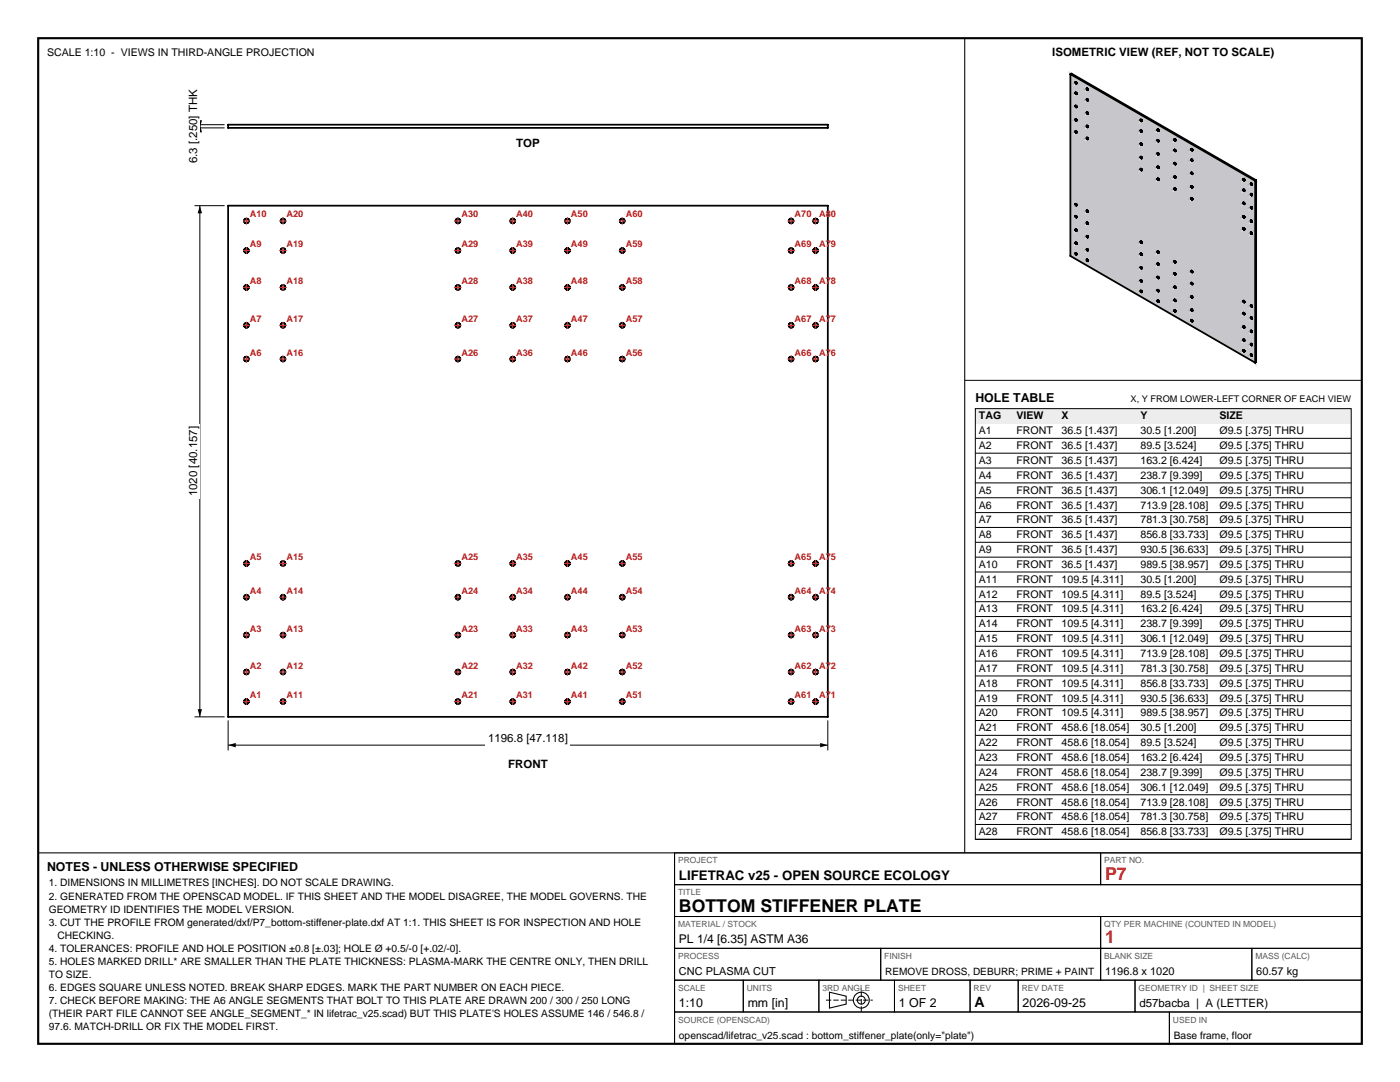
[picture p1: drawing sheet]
<svg xmlns="http://www.w3.org/2000/svg" width="279mm" height="216mm" viewBox="0 0 279 216" stroke-linecap="round" stroke-linejoin="round" font-family="sans-serif">
<defs><g id="words">
<g font-size="3.5" fill="#bf1a1a">
<text x="220.5" y="175.5">P7</text>
<text x="220.5" y="188.2">1</text>
</g>
<text font-size="3.5" x="135.5" y="181.9">BOTTOM STIFFENER PLATE</text>
<text font-size="2.8" x="194.5" y="200.9">A</text>
<text font-size="2.6" x="135.5" y="175.5">LIFETRAC v25 - OPEN SOURCE ECOLOGY</text>
<g font-size="2.5">
<text x="194.6" y="80.1">HOLE TABLE</text>
<text x="9.4" y="173.7">NOTES - UNLESS OTHERWISE SPECIFIED</text>
<text x="135.5" y="200.9">1:10</text>
<text x="149.2" y="200.9">mm [in]</text>
<text x="179.4" y="200.9">1 OF 2</text>
<text x="204.1" y="200.9">2026-09-25</text>
</g>
<text font-size="2.4" x="135.5" y="188.2">PL 1/4 [6.35] ASTM A36</text>
<g font-size="2.3">
<text x="210" y="11.1">ISOMETRIC VIEW (REF, NOT TO SCALE)</text>
<text x="103" y="29.4">TOP</text>
<text x="39.4" y="32.6" transform="rotate(-90 39.4 32.6)">6.3 [.250] THK</text>
<text x="39.4" y="99.1" transform="rotate(-90 39.4 99.1)">1020 [40.157]</text>
<text x="97.4" y="148.2">1196.8 [47.118]</text>
<text x="101.4" y="153.3">FRONT</text>
<text x="227.4" y="200.9">d57bacba | A (LETTER)</text>
</g>
<g font-size="2.2">
<text x="135.5" y="194.6">CNC PLASMA CUT</text>
<text x="220.5" y="194.6">1196.8 x 1020</text>
<text x="250.7" y="194.6">60.57 kg</text>
</g>
<g font-size="2.1">
<text x="9.4" y="11.1">SCALE 1:10 - VIEWS IN THIRD-ANGLE PROJECTION</text>
<text x="195.4" y="83.7">TAG</text>
<text x="202.9" y="83.7">VIEW</text>
<text x="211.9" y="83.7">X</text>
<text x="227.6" y="83.7">Y</text>
<text x="243.4" y="83.7">SIZE</text>
<text x="195.4" y="86.7">A1</text>
<text x="195.4" y="89.6">A2</text>
<text x="202.9" y="86.7">FRONT</text>
<text x="202.9" y="89.6">FRONT</text>
<text x="211.9" y="86.7">36.5 [1.437]</text>
<text x="211.9" y="89.6">36.5 [1.437]</text>
<text x="227.6" y="86.7">30.5 [1.200]</text>
<text x="227.6" y="89.6">89.5 [3.524]</text>
<text x="243.4" y="86.7">Ø9.5 [.375] THRU</text>
<text x="243.4" y="89.6">Ø9.5 [.375] THRU</text>
<text x="195.4" y="92.6">A3</text>
<text x="195.4" y="95.5">A4</text>
<text x="202.9" y="92.6">FRONT</text>
<text x="202.9" y="95.5">FRONT</text>
<text x="211.9" y="92.6">36.5 [1.437]</text>
<text x="211.9" y="95.5">36.5 [1.437]</text>
<text x="227.6" y="92.6">163.2 [6.424]</text>
<text x="227.6" y="95.5">238.7 [9.399]</text>
<text x="243.4" y="92.6">Ø9.5 [.375] THRU</text>
<text x="243.4" y="95.5">Ø9.5 [.375] THRU</text>
<text x="195.4" y="98.5">A5</text>
<text x="195.4" y="101.5">A6</text>
<text x="202.9" y="98.5">FRONT</text>
<text x="202.9" y="101.5">FRONT</text>
<text x="211.9" y="98.5">36.5 [1.437]</text>
<text x="211.9" y="101.5">36.5 [1.437]</text>
<text x="227.6" y="98.5">306.1 [12.049]</text>
<text x="227.6" y="101.5">713.9 [28.108]</text>
<text x="243.4" y="98.5">Ø9.5 [.375] THRU</text>
<text x="243.4" y="101.5">Ø9.5 [.375] THRU</text>
<text x="195.4" y="104.4">A7</text>
<text x="195.4" y="107.4">A8</text>
<text x="202.9" y="104.4">FRONT</text>
<text x="202.9" y="107.4">FRONT</text>
<text x="211.9" y="104.4">36.5 [1.437]</text>
<text x="211.9" y="107.4">36.5 [1.437]</text>
<text x="227.6" y="104.4">781.3 [30.758]</text>
<text x="227.6" y="107.4">856.8 [33.733]</text>
<text x="243.4" y="104.4">Ø9.5 [.375] THRU</text>
<text x="243.4" y="107.4">Ø9.5 [.375] THRU</text>
<text x="195.4" y="110.4">A9</text>
<text x="195.4" y="113.3">A10</text>
<text x="202.9" y="110.4">FRONT</text>
<text x="202.9" y="113.3">FRONT</text>
<text x="211.9" y="110.4">36.5 [1.437]</text>
<text x="211.9" y="113.3">36.5 [1.437]</text>
<text x="227.6" y="110.4">930.5 [36.633]</text>
<text x="227.6" y="113.3">989.5 [38.957]</text>
<text x="243.4" y="110.4">Ø9.5 [.375] THRU</text>
<text x="243.4" y="113.3">Ø9.5 [.375] THRU</text>
<text x="195.4" y="116.3">A11</text>
<text x="195.4" y="119.3">A12</text>
<text x="202.9" y="116.3">FRONT</text>
<text x="202.9" y="119.3">FRONT</text>
<text x="211.9" y="116.3">109.5 [4.311]</text>
<text x="211.9" y="119.3">109.5 [4.311]</text>
<text x="227.6" y="116.3">30.5 [1.200]</text>
<text x="227.6" y="119.3">89.5 [3.524]</text>
<text x="243.4" y="116.3">Ø9.5 [.375] THRU</text>
<text x="243.4" y="119.3">Ø9.5 [.375] THRU</text>
<text x="195.4" y="122.2">A13</text>
<text x="195.4" y="125.2">A14</text>
<text x="202.9" y="122.2">FRONT</text>
<text x="202.9" y="125.2">FRONT</text>
<text x="211.9" y="122.2">109.5 [4.311]</text>
<text x="211.9" y="125.2">109.5 [4.311]</text>
<text x="227.6" y="122.2">163.2 [6.424]</text>
<text x="227.6" y="125.2">238.7 [9.399]</text>
<text x="243.4" y="122.2">Ø9.5 [.375] THRU</text>
<text x="243.4" y="125.2">Ø9.5 [.375] THRU</text>
<text x="195.4" y="128.1">A15</text>
<text x="195.4" y="131.1">A16</text>
<text x="202.9" y="128.1">FRONT</text>
<text x="202.9" y="131.1">FRONT</text>
<text x="211.9" y="128.1">109.5 [4.311]</text>
<text x="211.9" y="131.1">109.5 [4.311]</text>
<text x="227.6" y="128.1">306.1 [12.049]</text>
<text x="227.6" y="131.1">713.9 [28.108]</text>
<text x="243.4" y="128.1">Ø9.5 [.375] THRU</text>
<text x="243.4" y="131.1">Ø9.5 [.375] THRU</text>
<text x="195.4" y="134.1">A17</text>
<text x="195.4" y="137">A18</text>
<text x="202.9" y="134.1">FRONT</text>
<text x="202.9" y="137">FRONT</text>
<text x="211.9" y="134.1">109.5 [4.311]</text>
<text x="211.9" y="137">109.5 [4.311]</text>
<text x="227.6" y="134.1">781.3 [30.758]</text>
<text x="227.6" y="137">856.8 [33.733]</text>
<text x="243.4" y="134.1">Ø9.5 [.375] THRU</text>
<text x="243.4" y="137">Ø9.5 [.375] THRU</text>
<text x="195.4" y="140">A19</text>
<text x="195.4" y="143">A20</text>
<text x="202.9" y="140">FRONT</text>
<text x="202.9" y="143">FRONT</text>
<text x="211.9" y="140">109.5 [4.311]</text>
<text x="211.9" y="143">109.5 [4.311]</text>
<text x="227.6" y="140">930.5 [36.633]</text>
<text x="227.6" y="143">989.5 [38.957]</text>
<text x="243.4" y="140">Ø9.5 [.375] THRU</text>
<text x="243.4" y="143">Ø9.5 [.375] THRU</text>
<text x="195.4" y="145.9">A21</text>
<text x="195.4" y="148.9">A22</text>
<text x="202.9" y="145.9">FRONT</text>
<text x="202.9" y="148.9">FRONT</text>
<text x="211.9" y="145.9">458.6 [18.054]</text>
<text x="211.9" y="148.9">458.6 [18.054]</text>
<text x="227.6" y="145.9">30.5 [1.200]</text>
<text x="227.6" y="148.9">89.5 [3.524]</text>
<text x="243.4" y="145.9">Ø9.5 [.375] THRU</text>
<text x="243.4" y="148.9">Ø9.5 [.375] THRU</text>
<text x="195.4" y="151.8">A23</text>
<text x="195.4" y="154.8">A24</text>
<text x="202.9" y="151.8">FRONT</text>
<text x="202.9" y="154.8">FRONT</text>
<text x="211.9" y="151.8">458.6 [18.054]</text>
<text x="211.9" y="154.8">458.6 [18.054]</text>
<text x="227.6" y="151.8">163.2 [6.424]</text>
<text x="227.6" y="154.8">238.7 [9.399]</text>
<text x="243.4" y="151.8">Ø9.5 [.375] THRU</text>
<text x="243.4" y="154.8">Ø9.5 [.375] THRU</text>
<text x="195.4" y="157.8">A25</text>
<text x="195.4" y="160.7">A26</text>
<text x="202.9" y="157.8">FRONT</text>
<text x="202.9" y="160.7">FRONT</text>
<text x="211.9" y="157.8">458.6 [18.054]</text>
<text x="211.9" y="160.7">458.6 [18.054]</text>
<text x="227.6" y="157.8">306.1 [12.049]</text>
<text x="227.6" y="160.7">713.9 [28.108]</text>
<text x="243.4" y="157.8">Ø9.5 [.375] THRU</text>
<text x="243.4" y="160.7">Ø9.5 [.375] THRU</text>
<text x="195.4" y="163.7">A27</text>
<text x="195.4" y="166.7">A28</text>
<text x="202.9" y="163.7">FRONT</text>
<text x="202.9" y="166.7">FRONT</text>
<text x="211.9" y="163.7">458.6 [18.054]</text>
<text x="211.9" y="166.7">458.6 [18.054]</text>
<text x="227.6" y="163.7">781.3 [30.758]</text>
<text x="227.6" y="166.7">856.8 [33.733]</text>
<text x="243.4" y="163.7">Ø9.5 [.375] THRU</text>
<text x="243.4" y="166.7">Ø9.5 [.375] THRU</text>
</g>
<g font-size="2">
<text x="9.7" y="176.9">1. DIMENSIONS IN MILLIMETRES [INCHES]. DO NOT SCALE DRAWING.</text>
<text x="9.7" y="179.5">2. GENERATED FROM THE OPENSCAD MODEL. IF THIS SHEET AND THE MODEL DISAGREE, THE MODEL GOVERNS. THE</text>
<text x="9.7" y="182.1">GEOMETRY ID IDENTIFIES THE MODEL VERSION.</text>
<text x="9.7" y="184.7">3. CUT THE PROFILE FROM generated/dxf/P7_bottom-stiffener-plate.dxf AT 1:1. THIS SHEET IS FOR INSPECTION AND HOLE</text>
<text x="9.7" y="189.9">4. TOLERANCES: PROFILE AND HOLE POSITION ±0.8 [±.03]; HOLE Ø +0.5/-0 [+.02/-0].</text>
<text x="11.4" y="187.3">CHECKING.</text>
<text x="9.7" y="192.5">5. HOLES MARKED DRILL* ARE SMALLER THAN THE PLATE THICKNESS: PLASMA-MARK THE CENTRE ONLY, THEN DRILL</text>
<text x="9.7" y="195.2">TO SIZE.</text>
<text x="9.7" y="197.8">6. EDGES SQUARE UNLESS NOTED. BREAK SHARP EDGES. MARK THE PART NUMBER ON EACH PIECE.</text>
<text x="176.6" y="194.6">REMOVE DROSS, DEBURR; PRIME + PAINT</text>
<text x="9.7" y="200.4">7. CHECK BEFORE MAKING: THE A6 ANGLE SEGMENTS THAT BOLT TO THIS PLATE ARE DRAWN 200 / 300 / 250 LONG</text>
<text x="9.7" y="203">(THEIR PART FILE CANNOT SEE ANGLE_SEGMENT_* IN lifetrac_v25.scad) BUT THIS PLATE'S HOLES ASSUME 146 / 546.8 /</text>
<text x="9.7" y="205.6">97.6. MATCH-DRILL OR FIX THE MODEL FIRST.</text>
<text x="135.5" y="207.3">openscad/lifetrac_v25.scad : bottom_stiffener_plate(only=&quot;plate&quot;)</text>
<text x="234.3" y="207.3">Base frame, floor</text>
</g>
<g font-size="1.8" fill="#bf1a1a">
<text x="49.9" y="43.4">A10</text>
<text x="57.2" y="43.4">A20</text>
<text x="92.1" y="43.4">A30</text>
<text x="103" y="43.4">A40</text>
<text x="114" y="43.4">A50</text>
<text x="124.9" y="43.4">A60</text>
<text x="158.6" y="43.4">A70</text>
<text x="163.5" y="43.4">A80</text>
<text x="49.9" y="49.3">A9</text>
<text x="57.2" y="49.3">A19</text>
<text x="92.1" y="49.3">A29</text>
<text x="103" y="49.3">A39</text>
<text x="114" y="49.3">A49</text>
<text x="124.9" y="49.3">A59</text>
<text x="158.6" y="49.3">A69</text>
<text x="163.5" y="49.3">A79</text>
<text x="49.9" y="56.7">A8</text>
<text x="57.2" y="56.7">A18</text>
<text x="92.1" y="56.7">A28</text>
<text x="103" y="56.7">A38</text>
<text x="114" y="56.7">A48</text>
<text x="124.9" y="56.7">A58</text>
<text x="158.6" y="56.7">A68</text>
<text x="163.5" y="56.7">A78</text>
<text x="49.9" y="64.2">A7</text>
<text x="57.2" y="64.2">A17</text>
<text x="92.1" y="64.2">A27</text>
<text x="103" y="64.2">A37</text>
<text x="114" y="64.2">A47</text>
<text x="124.9" y="64.2">A57</text>
<text x="158.6" y="64.2">A67</text>
<text x="163.5" y="64.2">A77</text>
<text x="49.9" y="70.9">A6</text>
<text x="57.2" y="70.9">A16</text>
<text x="92.1" y="70.9">A26</text>
<text x="103" y="70.9">A36</text>
<text x="114" y="70.9">A46</text>
<text x="124.9" y="70.9">A56</text>
<text x="158.6" y="70.9">A66</text>
<text x="163.5" y="70.9">A76</text>
<text x="49.9" y="111.7">A5</text>
<text x="57.2" y="111.7">A15</text>
<text x="92.1" y="111.7">A25</text>
<text x="103" y="111.7">A35</text>
<text x="114" y="111.7">A45</text>
<text x="124.9" y="111.7">A55</text>
<text x="158.6" y="111.7">A65</text>
<text x="163.5" y="111.7">A75</text>
<text x="49.9" y="118.5">A4</text>
<text x="57.2" y="118.5">A14</text>
<text x="92.1" y="118.5">A24</text>
<text x="103" y="118.5">A34</text>
<text x="114" y="118.5">A44</text>
<text x="124.9" y="118.5">A54</text>
<text x="158.6" y="118.5">A64</text>
<text x="163.5" y="118.5">A74</text>
<text x="49.9" y="126">A3</text>
<text x="57.2" y="126">A13</text>
<text x="92.1" y="126">A23</text>
<text x="103" y="126">A33</text>
<text x="114" y="126">A43</text>
<text x="124.9" y="126">A53</text>
<text x="158.6" y="126">A63</text>
<text x="163.5" y="126">A73</text>
<text x="49.9" y="133.4">A2</text>
<text x="57.2" y="133.4">A12</text>
<text x="92.1" y="133.4">A22</text>
<text x="103" y="133.4">A32</text>
<text x="114" y="133.4">A42</text>
<text x="124.9" y="133.4">A52</text>
<text x="158.6" y="133.4">A62</text>
<text x="163.5" y="133.4">A72</text>
<text x="49.9" y="139.3">A1</text>
<text x="57.2" y="139.3">A11</text>
<text x="92.1" y="139.3">A21</text>
<text x="103" y="139.3">A31</text>
<text x="114" y="139.3">A41</text>
<text x="124.9" y="139.3">A51</text>
<text x="158.6" y="139.3">A61</text>
<text x="163.5" y="139.3">A71</text>
</g>
<text font-size="1.8" x="225.6" y="80.1">X, Y FROM LOWER-LEFT CORNER OF EACH VIEW</text>
<g font-size="1.7" fill="#595959">
<text x="135.3" y="172.3">PROJECT</text>
<text x="220.4" y="172.3">PART NO.</text>
<text x="135.3" y="178.6">TITLE</text>
<text x="135.3" y="185">MATERIAL / STOCK</text>
<text x="220.4" y="185">QTY PER MACHINE (COUNTED IN MODEL)</text>
<text x="135.3" y="191.3">PROCESS</text>
<text x="176.5" y="191.3">FINISH</text>
<text x="220.4" y="191.3">BLANK SIZE</text>
<text x="250.5" y="191.3">MASS (CALC)</text>
<text x="135.3" y="197.7">SCALE</text>
<text x="149" y="197.7">UNITS</text>
<text x="164.1" y="197.7">3RD ANGLE</text>
<text x="179.2" y="197.7">SHEET</text>
<text x="194.3" y="197.7">REV</text>
<text x="203.9" y="197.7">REV DATE</text>
<text x="227.2" y="197.7">GEOMETRY ID | SHEET SIZE</text>
<text x="135.3" y="204">SOURCE (OPENSCAD)</text>
<text x="234.1" y="204">USED IN</text>
</g>
</g></defs>
<path d="M7.6 7.6h264.2v200.7h-264.2z" fill="none" stroke="#000" stroke-width=".42"/>
<g fill="none" stroke="#000" stroke-width=".21">
<path d="M192.5 7.6v162.6M7.6 170.2h264.2M134.6 170.2v38.1M165.5 198l3.4 .8v1.6l-3.4 .8z"/>
<circle cx="171.9" cy="199.6" r="1.59"/>
<circle cx="171.9" cy="199.6" r=".79"/>
</g>
<g fill="none" stroke="#000" stroke-width=".2">
<path d="M45.5 143.7v6M45.5 148.7h119.7M165.2 143.7v6M134.6 170.2h85.1v6.3h-85.1zM134.6 176.5h137.2v6.4h-137.2zM219.7 170.2h52.1v6.3h-52.1zM134.6 182.9h85.1v6.3h-85.1zM134.6 189.2h41.2v6.4h-41.2zM134.6 195.6h13.7v6.3h-13.7zM148.3 195.6h15.1v6.3h-15.1zM163.4 195.6h15.1v6.3h-15.1zM175.8 189.2h43.9v6.4h-43.9z"/>
<path d="M178.5 195.6h15.1v6.3h-15.1zM193.6 195.6h9.6v6.3h-9.6zM203.2 195.6h23.3v6.3h-23.3zM219.7 182.9h52.1v6.3h-52.1zM219.7 189.2h30.1v6.4h-30.1zM226.5 195.6h45.3v6.3h-45.3zM249.8 189.2h22v6.4h-22zM134.6 201.9h98.8v6.4h-98.8zM233.4 201.9h38.4v6.4h-38.4z"/>
</g>
<path d="M164.8 199.6h9.4M171.9 201.9v-4.6" fill="none" stroke="#000" stroke-width=".2" stroke-dasharray="1.1 .4" stroke-linecap="butt"/>
<g fill="none" stroke="#000" stroke-width=".35">
<path d="M45.5 24.9h119.7v.6h-119.7zM45.5 41h119.7v102h-119.7z"/>
<circle cx="49.2" cy="44.1" r=".48"/>
<circle cx="49.2" cy="50" r=".48"/>
<circle cx="49.2" cy="57.4" r=".48"/>
<circle cx="56.5" cy="44.1" r=".48"/>
<circle cx="56.5" cy="50" r=".48"/>
<circle cx="56.5" cy="57.4" r=".48"/>
<circle cx="91.4" cy="44.1" r=".48"/>
<circle cx="91.4" cy="57.4" r=".48"/>
<circle cx="91.4" cy="50" r=".48"/>
<circle cx="102.3" cy="44.1" r=".48"/>
<circle cx="102.3" cy="57.4" r=".48"/>
<circle cx="102.3" cy="50" r=".48"/>
<circle cx="113.3" cy="50" r=".48"/>
<circle cx="113.3" cy="57.4" r=".48"/>
<circle cx="113.3" cy="44.1" r=".48"/>
<circle cx="124.2" cy="44.1" r=".48"/>
<circle cx="124.2" cy="57.4" r=".48"/>
<circle cx="124.2" cy="50" r=".48"/>
<circle cx="157.9" cy="57.4" r=".48"/>
<circle cx="157.9" cy="44.1" r=".48"/>
<circle cx="157.9" cy="50" r=".48"/>
<circle cx="162.8" cy="50" r=".48"/>
<circle cx="162.8" cy="44.1" r=".48"/>
<circle cx="162.8" cy="57.4" r=".48"/>
<circle cx="49.2" cy="71.6" r=".48"/>
<circle cx="49.2" cy="64.9" r=".48"/>
<circle cx="56.5" cy="71.6" r=".48"/>
<circle cx="56.5" cy="64.9" r=".48"/>
<circle cx="91.4" cy="64.9" r=".48"/>
<circle cx="91.4" cy="71.6" r=".48"/>
<circle cx="102.3" cy="71.6" r=".48"/>
<circle cx="102.3" cy="64.9" r=".48"/>
<circle cx="113.3" cy="71.6" r=".48"/>
<circle cx="113.3" cy="64.9" r=".48"/>
<circle cx="124.2" cy="71.6" r=".48"/>
<circle cx="124.2" cy="64.9" r=".48"/>
<circle cx="157.9" cy="64.9" r=".48"/>
<circle cx="157.9" cy="71.6" r=".48"/>
<circle cx="162.8" cy="71.6" r=".48"/>
<circle cx="162.8" cy="64.9" r=".48"/>
<circle cx="49.2" cy="112.4" r=".48"/>
<circle cx="49.2" cy="119.2" r=".48"/>
<circle cx="56.5" cy="112.4" r=".48"/>
<circle cx="56.5" cy="119.2" r=".48"/>
<circle cx="91.4" cy="119.2" r=".48"/>
<circle cx="91.4" cy="112.4" r=".48"/>
<circle cx="102.3" cy="119.2" r=".48"/>
<circle cx="102.3" cy="112.4" r=".48"/>
<circle cx="113.3" cy="119.2" r=".48"/>
<circle cx="113.3" cy="112.4" r=".48"/>
<circle cx="124.2" cy="119.2" r=".48"/>
<circle cx="124.2" cy="112.4" r=".48"/>
<circle cx="157.9" cy="119.2" r=".48"/>
<circle cx="157.9" cy="112.4" r=".48"/>
<circle cx="162.8" cy="112.4" r=".48"/>
<circle cx="162.8" cy="119.2" r=".48"/>
<circle cx="49.2" cy="134.1" r=".48"/>
<circle cx="49.2" cy="126.7" r=".48"/>
<circle cx="49.2" cy="140" r=".48"/>
<circle cx="56.5" cy="134.1" r=".48"/>
<circle cx="56.5" cy="126.7" r=".48"/>
<circle cx="56.5" cy="140" r=".48"/>
<circle cx="91.4" cy="134.1" r=".48"/>
<circle cx="91.4" cy="126.7" r=".48"/>
<circle cx="91.4" cy="140" r=".48"/>
<circle cx="102.3" cy="134.1" r=".48"/>
<circle cx="102.3" cy="126.7" r=".48"/>
<circle cx="102.3" cy="140" r=".48"/>
<circle cx="113.3" cy="134.1" r=".48"/>
<circle cx="113.3" cy="140" r=".48"/>
<circle cx="113.3" cy="126.7" r=".48"/>
<circle cx="124.2" cy="134.1" r=".48"/>
<circle cx="124.2" cy="126.7" r=".48"/>
<circle cx="124.2" cy="140" r=".48"/>
<circle cx="157.9" cy="134.1" r=".48"/>
<circle cx="157.9" cy="126.7" r=".48"/>
<circle cx="157.9" cy="140" r=".48"/>
<circle cx="162.8" cy="140" r=".48"/>
<circle cx="162.8" cy="134.1" r=".48"/>
<circle cx="162.8" cy="126.7" r=".48"/>
</g>
<path d="M45.5 148.7l1.6-.5v.9zM163.7 148.2l1.5 .5-1.5 .4z" fill="#000"/>
<path d="M97 145.9h16.8v2.8h-16.8z" fill-rule="evenodd" fill="#fff"/>
<path d="M38.8 41h6M39.9 41v102M38.8 143h6" fill="none" stroke="#000" stroke-width=".2"/>
<path d="M39.9 41l.4 1.6h-.9zM39.4 141.5h.9l-.4 1.5z" fill="#000"/>
<path d="M37.1 84.6h2.8v14.9h-2.8z" fill-rule="evenodd" fill="#fff"/>
<path d="M38.8 25.5h6M38.8 24.9h6M39.9 24.9v.6" fill="none" stroke="#000" stroke-width=".2"/>
<path d="M39.4 24h.9l-.4 1.5zM39.9 24.9l.4 1.5h-.9z" fill="#000"/>
<path d="M37.1 17.4h2.8v15.6h-2.8z" fill-rule="evenodd" fill="#fff"/>
<g fill="none" stroke="#bf1a1a" stroke-width=".2">
<path d="M48.5 57.4h1.4M48.5 50h1.4M48.5 44.1h1.4M49.2 43.4v1.4M49.2 49.3v1.4M49.2 56.7v1.4M55.8 57.4h1.4M55.8 50h1.4M55.8 44.1h1.4M56.5 43.4v1.4M56.5 49.3v1.4M56.5 56.7v1.4"/>
<path d="M90.7 57.4h1.4M90.7 50h1.4M90.7 44.1h1.4M91.4 43.4v1.4M91.4 49.3v1.4M91.4 56.7v1.4M101.6 57.4h1.4M101.6 50h1.4M101.6 44.1h1.4M102.3 43.4v1.4M102.3 49.3v1.4M102.3 56.7v1.4"/>
<path d="M112.6 57.4h1.4M112.6 50h1.4M112.6 44.1h1.4M113.3 43.4v1.4M113.3 49.3v1.4M113.3 56.7v1.4M123.5 57.4h1.4M123.5 50h1.4M123.5 44.1h1.4M124.2 43.4v1.4M124.2 49.3v1.4M124.2 56.7v1.4"/>
<path d="M157.2 57.4h1.4M157.2 50h1.4M157.2 44.1h1.4M157.9 43.4v1.4M157.9 49.3v1.4M157.9 56.7v1.4M162.1 57.4h1.4M162.1 50h1.4M162.1 44.1h1.4M162.8 43.4v1.4M162.8 49.3v1.4M162.8 56.7v1.4"/>
<path d="M48.5 71.6h1.4M48.5 64.9h1.4M49.2 64.2v1.4M49.2 70.9v1.5M55.8 71.6h1.4M55.8 64.9h1.4M56.5 64.2v1.4M56.5 70.9v1.5M90.7 71.6h1.4M90.7 64.9h1.4M91.4 64.2v1.4M91.4 70.9v1.5"/>
<path d="M101.6 71.6h1.4M101.6 64.9h1.4M102.3 64.2v1.4M102.3 70.9v1.5M112.6 71.6h1.4M112.6 64.9h1.4M113.3 64.2v1.4M113.3 70.9v1.5M123.5 71.6h1.4M123.5 64.9h1.4M124.2 64.2v1.4M124.2 70.9v1.5"/>
<path d="M157.2 71.6h1.4M157.2 64.9h1.4M157.9 64.2v1.4M157.9 70.9v1.5M162.1 71.6h1.4M162.1 64.9h1.4M162.8 64.2v1.4M162.8 70.9v1.5M48.5 119.2h1.4M48.5 112.4h1.4M49.2 111.7v1.4M49.2 118.5v1.4"/>
<path d="M55.8 119.2h1.4M55.8 112.4h1.4M56.5 111.7v1.4M56.5 118.5v1.4M90.7 119.2h1.4M90.7 112.4h1.4M91.4 111.7v1.4M91.4 118.5v1.4M101.6 119.2h1.4M101.6 112.4h1.4M102.3 111.7v1.4M102.3 118.5v1.4"/>
<path d="M112.6 119.2h1.4M112.6 112.4h1.4M113.3 111.7v1.4M113.3 118.5v1.4M123.5 119.2h1.4M123.5 112.4h1.4M124.2 111.7v1.4M124.2 118.5v1.4M157.2 119.2h1.4M157.2 112.4h1.4M157.9 111.7v1.4M157.9 118.5v1.4"/>
<path d="M162.1 119.2h1.4M162.1 112.4h1.4M162.8 111.7v1.4M162.8 118.5v1.4M48.5 140h1.4M48.5 134.1h1.4M48.5 126.7h1.4M49.2 126v1.4M49.2 133.4v1.4M49.2 139.3v1.4M55.8 140h1.4M55.8 134.1h1.4"/>
<path d="M55.8 126.7h1.4M56.5 126v1.4M56.5 133.4v1.4M56.5 139.3v1.4M90.7 140h1.4M90.7 134.1h1.4M90.7 126.7h1.4M91.4 126v1.4M91.4 133.4v1.4M91.4 139.3v1.4M101.6 140h1.4M101.6 134.1h1.4"/>
<path d="M101.6 126.7h1.4M102.3 126v1.4M102.3 133.4v1.4M102.3 139.3v1.4M112.6 140h1.4M112.6 134.1h1.4M112.6 126.7h1.4M113.3 126v1.4M113.3 133.4v1.4M113.3 139.3v1.4M123.5 140h1.4M123.5 134.1h1.4"/>
<path d="M123.5 126.7h1.4M124.2 126v1.4M124.2 133.4v1.4M124.2 139.3v1.4M157.2 140h1.4M157.2 134.1h1.4M157.2 126.7h1.4M157.9 126v1.4M157.9 133.4v1.4M157.9 139.3v1.4M162.1 140h1.4M162.1 134.1h1.4"/>
<path d="M162.1 126.7h1.4M162.8 126v1.4M162.8 133.4v1.4M162.8 139.3v1.4"/>
</g>
<g fill="#c7c7cb" stroke="#c7c7cb" stroke-width=".2">
<path d="M213.6 51.1l1.1-.3z"/>
<path d="M213.6 51.1l1-.4z"/>
<path d="M213.6 51.1l1-.5z"/>
<path d="M213.6 51.1l1.2-.3z"/>
<path d="M213.6 51.1l1-.6z"/>
<path d="M214.6 48.5v2l-1 .6z"/>
<path d="M213.6 51.1l1.2-.3 2.1 1.3z"/>
<path d="M214.6 48.5l-1 2.6z"/>
<path d="M214.6 48.5v2z"/>
<path d="M214.6 48.6v1.9z"/>
<path d="M214.7 48.7v1.8z"/>
<path d="M214.8 50.8l2.1 1.2z"/>
<path d="M214.8 48.7v1.8z"/>
<path d="M213.6 51.1l3.4 1z"/>
<path d="M214.9 50.8l2 1.1z"/>
<path d="M214.8 48.7v1.9z"/>
<path d="M214.9 50.7l1.9 1.2z"/>
<path d="M214.9 50.7l2 1.1z"/>
<path d="M214.8 50.6l2.1 1.2z"/>
<path d="M214.6 48.6l.1 1.9z"/>
<path d="M214.6 45.8v2.7l-1 2.6z"/>
<path d="M214.8 50.8l2.1 1.3z"/>
<path d="M214.8 48.7l2.1 1.2-2.1 .7z"/>
<path d="M214.8 50.6l2.1-.7v1.9z"/>
<path d="M214.6 45.8v2.7z"/>
<path d="M214.6 45.9v2.5z"/>
<path d="M214.9 48.7l2 1.1z"/>
<path d="M214.6 46v2.4z"/>
<path d="M214.7 46v2.4z"/>
<path d="M214.9 48.6l1.9 1.2z"/>
<path d="M214.9 48.6l2 1.1z"/>
<path d="M214.8 46.1v2.3z"/>
<path d="M214.8 48.5l2.1 1.2z"/>
<path d="M214.8 46.1v2.4z"/>
<path d="M214.6 43.1v2.7l-1 5.3z"/>
<path d="M216.9 49.9v1.9z"/>
<path d="M216.9 49.9l.1 1.9z"/>
<path d="M217.1 50v1.8z"/>
<path d="M217.1 50v1.9z"/>
<path d="M217.1 50v2z"/>
<path d="M217.1 49.9v2.1z"/>
<path d="M214.8 48.7l2.1 1.2z"/>
<path d="M214.6 45.8v2.6z"/>
<path d="M214.6 46l.1 2.4z"/>
<path d="M214.7 46.1v2.3z"/>
<path d="M216.9 50l.1 1.8z"/>
<path d="M217 50v1.8z"/>
<path d="M214.8 48.5l2.1-1.2v2.4z"/>
<path d="M214.8 46.1l2.1 1.2-2.1 1.2z"/>
<path d="M214.6 40.8v2.3l-1 8z"/>
<path d="M213.6 51.1l3.4 1 10.7 6.2z"/>
<path d="M214.6 43.1v2.7z"/>
<path d="M214.6 43.2v2.6z"/>
<path d="M216.9 47.3v2.4z"/>
<path d="M214.9 46.1l2 1.1z"/>
<path d="M214.6 43.3v2.4z"/>
<path d="M216.9 47.3l.1 2.4z"/>
<path d="M214.9 46l1.9 1.1z"/>
<path d="M214.7 43.4v2.4z"/>
<path d="M217.1 47.4v2.3z"/>
<path d="M214.9 45.9l2 1.2z"/>
<path d="M214.8 43.4v2.4z"/>
<path d="M217.1 47.4v2.4z"/>
<path d="M214.8 45.9l2.1 1.1z"/>
<path d="M217.1 47.4v2.5z"/>
<path d="M214.8 43.4v2.5z"/>
<path d="M214.8 46.1l2.1 1.2z"/>
<path d="M214.6 43.2v2.5z"/>
<path d="M214.6 43.3l.1 2.4z"/>
<path d="M217 47.4v2.3z"/>
<path d="M214.9 45.9l2 1.1z"/>
<path d="M217 52.1l10.7 6.2z"/>
<path d="M217.1 52.1l10.5 6.1z"/>
<path d="M217.1 52.1l10.5 6z"/>
<path d="M217.1 52l10.5 6.1z"/>
<path d="M214.8 45.9l2.1-1.3v2.4z"/>
<path d="M214.8 43.4l2.1 1.2-2.1 1.3z"/>
<path d="M214.6 40.8v2.3z"/>
<path d="M214.6 40.9v2.2z"/>
<path d="M216.9 44.6v2.4z"/>
<path d="M217.1 49.9l10.5 6.1-10.5-4z"/>
<path d="M214.7 41v2.1z"/>
<path d="M216.9 44.6l.1 2.5z"/>
<path d="M214.9 43.4l2 1.1z"/>
<path d="M214.9 43.3l1.9 1.1z"/>
<path d="M214.8 41v2.1z"/>
<path d="M217.1 44.7v2.4z"/>
<path d="M214.8 41v2.2z"/>
<path d="M217.1 44.7v2.5z"/>
<path d="M214.9 43.2l2 1.2z"/>
<path d="M214.8 43.2l2.1 1.2z"/>
<path d="M214.6 40.9l.1 2.1z"/>
<path d="M217.1 49.9l10.5 6z"/>
<path d="M214.8 43.4l2.1 1.2z"/>
<path d="M216.9 44.7l.1 2.4z"/>
<path d="M217 44.7v2.4z"/>
<path d="M214.8 41l2.1 1.2-2.1 1z"/>
<path d="M214.8 43.2l2.1-1v2.2z"/>
<path d="M213.6 51.1l14.1 7.2 3.4 2z"/>
<path d="M217.1 47.4l10.5 6-10.5-3.5z"/>
<path d="M214.9 41l2 1.1z"/>
<path d="M217.1 52.1l10.6 6.2z"/>
<path d="M214.9 40.9l1.9 1.2z"/>
<path d="M216.9 42.2v2.2z"/>
<path d="M214.9 40.9l2 1.1z"/>
<path d="M216.9 42.2l.1 2.2z"/>
<path d="M214.8 40.8l2.1 1.2z"/>
<path d="M214.8 40.7l2.1 1.2z"/>
<path d="M214.7 40.7l2.3 1.3z"/>
<path d="M217.1 42.3v2.1z"/>
<path d="M217.1 42.3v2.2z"/>
<path d="M214.8 41l2.1 1.2z"/>
<path d="M217.1 47.3l10.5 6z"/>
<path d="M217.1 52l10.5 4v2.1z"/>
<path d="M216.9 42.3l.1 2.1z"/>
<path d="M217.1 47.2l10.5 6.1z"/>
<path d="M217 42.3v2.1z"/>
<path d="M214.8 40.8l2.1 1.1z"/>
<path d="M214.8 40.7l2.2 1.3z"/>
<path d="M217.1 49.9l10.5 6.1z"/>
<path d="M213.6 51.1l17.5 9.2 3.4 1.9z"/>
<path d="M217.1 44.7l10.5 6-10.5-3.5z"/>
<path d="M213.6 14.8l1 26-1 10.3z"/>
<path d="M217.1 49.9l10.5 3.5v2.5z"/>
<path d="M217.1 44.6l10.5 6.1z"/>
<path d="M217.1 44.5l10.5 6.1z"/>
<path d="M214.6 26.2v14.6z"/>
<path d="M214.6 26.3v14.4z"/>
<path d="M214.6 26.4v14.3z"/>
<path d="M214.7 26.5v14.2z"/>
<path d="M217.1 47.4l10.5 6z"/>
<path d="M227.6 56v2.1z"/>
<path d="M214.7 26.5l2.3 15.5-2.3-1.3z"/>
<path d="M227.6 56v2z"/>
<path d="M227.6 56l.1 2z"/>
<path d="M217.1 42.3l10.5 6-10.5-3.8z"/>
<path d="M227.8 56.2v1.8z"/>
<path d="M227.9 56.2v1.9z"/>
<path d="M227.9 56.2v2z"/>
<path d="M227.7 58.3l3.4 1.9z"/>
<path d="M227.8 58.3l3.2 1.9z"/>
<path d="M227.9 58.3l3.1 1.8z"/>
<path d="M227.6 56.1l.1 1.9z"/>
<path d="M227.7 56.2v1.8z"/>
<path d="M227.9 58.2l3.1 1.8z"/>
<path d="M217.1 47.2l10.5 3.5v2.6z"/>
<path d="M217.1 42.2l10.5 6.1z"/>
<path d="M217.1 42.2l10.5 6z"/>
<path d="M217.1 42.1l10.5 6.1z"/>
<path d="M217.1 27.8v14.2z"/>
<path d="M217.1 27.8v14.3z"/>
<path d="M227.7 58.3l3.4 2z"/>
<path d="M227.8 58.3l3.3 1.9z"/>
<path d="M227.9 58.3l3.1 1.9z"/>
<path d="M227.9 56.2l3.1 1.8-3.1 .2z"/>
<path d="M227.6 53.4v2.5z"/>
<path d="M227.6 53.4l.1 2.5z"/>
<path d="M227.8 53.6v2.3z"/>
<path d="M227.9 53.6v2.4z"/>
<path d="M217.1 44.7l10.5 6z"/>
<path d="M227.9 58.2l3.1-.2v2z"/>
<path d="M227.9 56.1l3.1 1.8z"/>
<path d="M227.9 56l3.1 1.8z"/>
<path d="M227.6 53.5l.1 2.4z"/>
<path d="M227.7 53.6v2.3z"/>
<path d="M217.1 44.5l10.5 3.8v2.3z"/>
<path d="M214.6 26.2v14.5z"/>
<path d="M214.6 26.4l.1 14.2z"/>
<path d="M231 58v2z"/>
<path d="M231 58v1.9z"/>
<path d="M227.9 56.2l3.1 1.8z"/>
<path d="M231 58l.1 1.9z"/>
<path d="M231.2 58.2v1.8z"/>
<path d="M227.9 56.1l3.1 1.7z"/>
<path d="M231.3 58.1v2z"/>
<path d="M231.1 60.3l3.3 1.9z"/>
<path d="M231.2 60.3l3.2 1.8z"/>
<path d="M213.6 51.1l20.9 11.1 16 10.2z"/>
<path d="M231.3 60.2l3.1 1.8z"/>
<path d="M227.9 53.6l3.1 1.8-3.1 .6z"/>
<path d="M231 58.1l.1 1.8z"/>
<path d="M231.1 58.1v1.8z"/>
<path d="M231.3 60.2l3 1.8z"/>
<path d="M231.1 58.2v1.7z"/>
<path d="M231.3 60.1l3.1 1.8z"/>
<path d="M231.3 58.1l-.1 1.9z"/>
<path d="M227.6 50.7v2.6z"/>
<path d="M217.1 42.3l10.5 6z"/>
<path d="M227.9 56l3.1-.6v2.4z"/>
<path d="M227.6 50.7v2.5z"/>
<path d="M227.6 50.7l.1 2.6z"/>
<path d="M227.8 50.9v2.4z"/>
<path d="M227.9 50.9v2.5z"/>
<path d="M227.9 53.6l3.1 1.8z"/>
<path d="M227.9 53.5l3.1 1.8z"/>
<path d="M227.9 53.4l3.1 1.8z"/>
<path d="M214.7 26.5l2.3 1.3v14.2z"/>
<path d="M231.1 60.3l3.4 1.9z"/>
<path d="M231.2 60.3l3.2 1.9z"/>
<path d="M227.6 50.8l.1 2.5z"/>
<path d="M227.7 50.9v2.4z"/>
<path d="M231.3 58.1l3.1 1.8-3.1 .2z"/>
<path d="M231 55.4v2.4z"/>
<path d="M231 55.4l.1 2.4z"/>
<path d="M231.2 55.6v2.3z"/>
<path d="M217 27.8v14.2z"/>
<path d="M231.3 60.1l3.1-.2v2z"/>
<path d="M231.3 58.1l3 1.8z"/>
<path d="M231.3 58l3.1 1.8z"/>
<path d="M231.2 57.9l3.2 1.9z"/>
<path d="M213.6 14.8l1 11.4v14.6z"/>
<path d="M231.1 55.5v2.3z"/>
<path d="M227.9 50.9l3.1 1.8-3.1 .7z"/>
<path d="M227.6 48.3v2.3z"/>
<path d="M227.9 53.4l3.1-.7v2.5z"/>
<path d="M227.6 48.3l.1 2.3z"/>
<path d="M227.8 48.5v2.1z"/>
<path d="M227.9 48.5v2.2z"/>
<path d="M234.4 59.9v2z"/>
<path d="M227.9 48.5v2.3z"/>
<path d="M231.3 58.1l3.1 1.8z"/>
<path d="M234.4 59.9l.1 2z"/>
<path d="M234.5 60.1v1.8z"/>
<path d="M234.6 60.1v1.9z"/>
<path d="M227.9 50.9l3.1 1.8z"/>
<path d="M234.6 60.1v2z"/>
<path d="M227.9 50.8l3.1 1.8z"/>
<path d="M227.9 50.8l3.1 1.7z"/>
<path d="M227.6 48.4l.1 2.2z"/>
<path d="M234.5 62.2l3.3 1.9z"/>
<path d="M227.7 48.5v2.1z"/>
<path d="M234.5 62.2l3.3 1.8z"/>
<path d="M234.6 62.2l3.1 1.8z"/>
<path d="M231.2 55.6l3.2 1.8-3.2 .5z"/>
<path d="M234.4 60l.1 1.9z"/>
<path d="M234.4 60.1l.1 1.8z"/>
<path d="M234.6 62.1l3.1 1.8z"/>
<path d="M234.6 62.1l3.1 1.7z"/>
<path d="M231.2 57.9l3.2-.5v2.4z"/>
<path d="M231 52.7v2.5z"/>
<path d="M231 52.7l.1 2.5z"/>
<path d="M231.2 52.9v2.4z"/>
<path d="M231.3 55.5l3.1 1.8z"/>
<path d="M231.3 55.5l3 1.7z"/>
<path d="M214.6 23.8v2.4z"/>
<path d="M214.6 23.9v2.3z"/>
<path d="M214.7 26.5l2.2 1.2z"/>
<path d="M231.3 55.4l3.1 1.8z"/>
<path d="M214.6 24v2.1z"/>
<path d="M214.8 26.5l2.1 1.2z"/>
<path d="M231.2 55.3l3.2 1.8z"/>
<path d="M214.7 24.1v2.1z"/>
<path d="M214.9 26.5l2 1.1z"/>
<path d="M234.5 62.2l3.4 2z"/>
<path d="M214.9 26.4l1.9 1.1z"/>
<path d="M214.8 24.1v2.1z"/>
<path d="M234.6 62.2l3.2 1.8z"/>
<path d="M214.8 24.1v2.2z"/>
<path d="M214.9 26.3l2 1.2z"/>
<path d="M214.8 26.3l2.1 1.1z"/>
<path d="M231.1 52.8v2.4z"/>
<path d="M227.9 48.5l3.1 1.8-3.1 .5z"/>
<path d="M231.1 52.9v2.3z"/>
<path d="M217.1 42.1l10.5-8.2v14.3z"/>
<path d="M234.6 60.1l3.1 1.8-3.1 .2z"/>
<path d="M234.4 57.4v2.4z"/>
<path d="M214.6 23.9v2.2z"/>
<path d="M234.4 57.4l.1 2.4z"/>
<path d="M227.9 50.8l3.1-.5v2.2z"/>
<path d="M214.6 24l.1 2.1z"/>
<path d="M214.7 26.5l2.3 1.3z"/>
<path d="M234.5 57.5v2.3z"/>
<path d="M234.6 57.5v2.4z"/>
<path d="M234.6 62.1l3.1-.2v1.9z"/>
<path d="M231.2 55.6l3.2 1.8z"/>
<path d="M214.9 26.3l2 1.1z"/>
<path d="M227.9 48.4l3.1 1.8z"/>
<path d="M217.1 27.8l10.5 6.1-10.5 8.2z"/>
<path d="M227.9 48.4l3.1 1.7z"/>
<path d="M234.6 60l3.1 1.8z"/>
<path d="M231.3 55.4l3.1 1.7z"/>
<path d="M227.9 48.3l3.1 1.8z"/>
<path d="M234.6 60l3.1 1.7z"/>
<path d="M227.8 48.2l3.3 1.9z"/>
<path d="M234.6 59.9l3.2 1.8z"/>
<path d="M231.2 52.9l3.2 1.8-3.2 .6z"/>
<path d="M214.8 24.1l2.1 1.2-2.1 1z"/>
<path d="M214.8 26.3l2.1-1v2.1z"/>
<path d="M231 50.4v2.1z"/>
<path d="M231.2 55.3l3.2-.6v2.4z"/>
<path d="M231 50.4l.1 2.1z"/>
<path d="M231.2 50.5v2.1z"/>
<path d="M237.7 61.9v1.9z"/>
<path d="M231.3 50.4v2.3z"/>
<path d="M227.9 48.5l3.1 1.8z"/>
<path d="M237.7 61.9l.1 1.9z"/>
<path d="M234.6 60.1l3.1 1.8z"/>
<path d="M237.7 61.9l.2 1.9z"/>
<path d="M214.6 21.2v2.6z"/>
<path d="M237.9 62.1v1.8z"/>
<path d="M227.9 48.3l3.2 1.8z"/>
<path d="M214.9 24.1l2 1.1z"/>
<path d="M234.6 60l3.2 1.7z"/>
<path d="M238 62.1v1.8z"/>
<path d="M238 62v2.1z"/>
<path d="M214.6 21.3v2.5z"/>
<path d="M231.3 52.8l3.1 1.8z"/>
<path d="M238 62v2z"/>
<path d="M214.9 24l1.9 1.1z"/>
<path d="M214.7 21.4v2.4z"/>
<path d="M231.3 52.8l3 1.7z"/>
<path d="M216.9 25.3v2.1z"/>
<path d="M214.9 23.9l2 1.2z"/>
<path d="M214.8 21.4v2.4z"/>
<path d="M231.3 52.7l3.1 1.8z"/>
<path d="M216.9 25.3l.1 2.2z"/>
<path d="M231 50.3v2.2z"/>
<path d="M214.8 23.9l2.1 1.2z"/>
<path d="M214.8 21.4v2.5z"/>
<path d="M217.1 25.4v2.1z"/>
<path d="M231.1 50.4v2.1z"/>
<path d="M217.1 25.4v2.2z"/>
<path d="M231.1 50.5v2z"/>
<path d="M234.6 57.5l3.2 1.8-3.2 .6z"/>
<path d="M237.8 61.9l.1 1.9z"/>
<path d="M237.8 62l.1 1.8z"/>
<path d="M231.3 50.4l-.1 2.2z"/>
<path d="M237.9 62.1v1.7z"/>
<path d="M213.6 14.8l1 9v2.4z"/>
<path d="M238 62v1.9z"/>
<path d="M214.8 24.1l2.1 1.2z"/>
<path d="M234.6 59.9l3.2-.6v2.4z"/>
<path d="M234.4 54.7v2.4z"/>
<path d="M214.6 21.3l.1 2.4z"/>
<path d="M234.4 54.7l.1 2.5z"/>
<path d="M216.9 25.4l.1 2.1z"/>
<path d="M217 25.4v2.1z"/>
<path d="M234.5 54.8v2.4z"/>
<path d="M234.6 54.8v2.5z"/>
<path d="M231.2 52.9l3.2 1.8z"/>
<path d="M234.6 57.5l3.1 1.8z"/>
<path d="M234.6 57.4l3.1 1.8z"/>
<path d="M234.6 57.3l3.1 1.8z"/>
<path d="M234.6 57.3l3.2 1.8z"/>
<path d="M234.4 54.8l.1 2.4z"/>
<path d="M231.3 50.4l3.1 1.8-3.1 .5z"/>
<path d="M214.8 23.9l2.1-1.3v2.5z"/>
<path d="M214.8 21.4l2.1 1.2-2.1 1.3z"/>
<path d="M227.6 33.9v14.3z"/>
<path d="M237.8 59.3v2.4z"/>
<path d="M227.6 33.9l.1 14.3z"/>
<path d="M237.8 59.3l.1 2.4z"/>
<path d="M231.3 52.7l3.1-.5v2.3z"/>
<path d="M227.8 34v14.2z"/>
<path d="M237.9 59.5v2.3z"/>
<path d="M234.5 62.2l3.4 2 12.6 8.2z"/>
<path d="M238 59.4v2.4z"/>
<path d="M238 59.4v2.5z"/>
<path d="M213.6 14.8l1 6.4v2.6z"/>
<path d="M234.6 57.5l3.2 1.8z"/>
<path d="M231.3 50.4l3 1.8z"/>
<path d="M231.3 50.3l3.1 1.8z"/>
<path d="M214.6 18.6v2.6z"/>
<path d="M216.9 22.6v2.5z"/>
<path d="M231.2 50.2l3.2 1.9z"/>
<path d="M214.6 18.6v2.5z"/>
<path d="M231.2 50.2l3.2 1.8z"/>
<path d="M216.9 22.6l.1 2.5z"/>
<path d="M214.9 21.4l2 1.1z"/>
<path d="M214.6 18.7v2.4z"/>
<path d="M214.7 18.7v2.4z"/>
<path d="M214.9 21.3l1.9 1.2z"/>
<path d="M217.1 22.7v2.4z"/>
<path d="M217.1 22.7v2.5z"/>
<path d="M214.9 21.3l2 1.1z"/>
<path d="M214.8 18.8v2.3z"/>
<path d="M214.8 21.2l2.1 1.2z"/>
<path d="M214.8 18.8v2.4z"/>
<path d="M237.8 59.4l.1 2.3z"/>
<path d="M237.9 59.4v2.3z"/>
<path d="M237.9 64.2l10.2 5.8z"/>
<path d="M234.6 54.8l3.2 1.8-3.2 .7z"/>
<path d="M238 64.1l10.1 5.9z"/>
<path d="M238 64.1l10.1 5.8z"/>
<path d="M234.4 52.3v2.2z"/>
<path d="M214.6 18.5v2.7z"/>
<path d="M214.8 21.4l2.1 1.2z"/>
<path d="M234.6 57.3l3.2-.7v2.5z"/>
<path d="M217.1 27.8l10.5 6z"/>
<path d="M234.4 52.3l.1 2.2z"/>
<path d="M214.6 18.7l.1 2.4z"/>
<path d="M216.9 22.7l.1 2.4z"/>
<path d="M217 22.7v2.4z"/>
<path d="M217.1 27.7l10.5 6z"/>
<path d="M237.9 64.2l12.6 8.2z"/>
<path d="M234.5 52.4v2.1z"/>
<path d="M214.7 18.8v2.3z"/>
<path d="M217.1 27.6l10.5 6.1z"/>
<path d="M234.6 52.4v2.2z"/>
<path d="M231.3 50.4l3.1 1.8z"/>
<path d="M234.6 54.8l3.1 1.8z"/>
<path d="M234.6 54.7l3.1 1.8z"/>
<path d="M234.6 54.6l3.1 1.8z"/>
<path d="M234.4 52.2v2.3z"/>
<path d="M213.6 14.8l1 3.7v2.7z"/>
<path d="M234.4 52.4l.1 2.1z"/>
<path d="M214.8 21.2l2.1-1.2v2.4z"/>
<path d="M214.8 18.8l2.1 1.2-2.1 1.2z"/>
<path d="M238 62l10.1 5.9-10.1-3.8z"/>
<path d="M237.8 56.6v2.5z"/>
<path d="M231.1 35.9v14.2l-3.3-1.9z"/>
<path d="M237.8 56.6l.1 2.5z"/>
<path d="M237.9 56.8v2.3z"/>
<path d="M238 56.8v2.4z"/>
<path d="M238 56.7v2.6z"/>
<path d="M213.6 14.8l1 3.7z"/>
<path d="M214.6 16.6v1.9z"/>
<path d="M234.6 54.8l3.2 1.8z"/>
<path d="M214.6 16.6v1.8z"/>
<path d="M217.1 25.4l10.5 6-10.5-3.8z"/>
<path d="M214.7 16.6v1.9z"/>
<path d="M238 62l10.1 5.8z"/>
<path d="M214.8 16.7v1.8z"/>
<path d="M216.9 20v2.4z"/>
<path d="M214.9 18.8l2 1.1z"/>
<path d="M214.8 16.7v1.9z"/>
<path d="M216.9 20l.1 2.4z"/>
<path d="M238 61.9l10.1 5.8z"/>
<path d="M214.9 18.7l1.9 1.1z"/>
<path d="M217.1 20.1v2.3z"/>
<path d="M214.9 18.6l2 1.2z"/>
<path d="M217.1 20.1v2.4z"/>
<path d="M214.8 18.6l2.1 1.1z"/>
<path d="M217.1 20.1v2.5z"/>
<path d="M237.8 56.7l.1 2.4z"/>
<path d="M234.6 52.4l3.1 1.8-3.1 .4z"/>
<path d="M237.9 56.7v2.4z"/>
<path d="M214.6 16.5v2z"/>
<path d="M213.6 14.8l1 1.7v2z"/>
<path d="M214.6 16.6l.1 1.8z"/>
<path d="M238 56.7v2.5z"/>
<path d="M214.7 16.7v1.8z"/>
<path d="M217.1 25.3l10.5 6.1z"/>
<path d="M217.1 25.2l10.5 6.1z"/>
<path d="M231.1 35.9v14.2z"/>
<path d="M234.6 54.6l3.1-.4v2.2z"/>
<path d="M214.8 18.8l2.1 1.2z"/>
<path d="M231.2 36v14.2z"/>
<path d="M217 20.1v2.3z"/>
<path d="M214.9 18.6l2 1.1z"/>
<path d="M213.6 14.8l1 1.7z"/>
<path d="M234.6 52.3l3.1 1.8z"/>
<path d="M213.6 14.8l1 1.6z"/>
<path d="M234.6 52.3l3.1 1.7z"/>
<path d="M234.6 52.2l3.2 1.8z"/>
<path d="M213.6 14.8l1.1 1.5z"/>
<path d="M234.5 52.1l3.3 1.9z"/>
<path d="M213.6 14.8l1.1 1.6z"/>
<path d="M213.6 14.8l1.2 1.6z"/>
<path d="M214.8 16.7l2.1 1.2-2.1 .7z"/>
<path d="M227.7 34v14.2z"/>
<path d="M214.8 18.6l2.1-.7v1.8z"/>
<path d="M237.9 64.2l10.3 5.9z"/>
<path d="M238 64.2l10.1 5.8z"/>
<path d="M238 59.4l10.1 5.8-10.1-3.3z"/>
<path d="M237.8 54.2l-.1 2.2z"/>
<path d="M237.8 54.2v2.2z"/>
<path d="M237.8 54.2l.1 2.2z"/>
<path d="M214.9 16.7l2 1.1z"/>
<path d="M237.9 54.4v2.1z"/>
<path d="M214.9 16.6l1.9 1.1z"/>
<path d="M213.6 14.8l3.3 2.8-2.1-1.2z"/>
<path d="M217.1 27.8l10.5 6.1z"/>
<path d="M238 54.4v2.1z"/>
<path d="M238 54.3v2.3z"/>
<path d="M237.9 64.2l10.3 5.9 2.3 2.3z"/>
<path d="M214.9 16.5l2 1.2z"/>
<path d="M234.6 52.4l3.1 1.8z"/>
<path d="M214.8 16.5l2.1 1.1z"/>
<path d="M214.8 16.4l2.1 1.2z"/>
<path d="M234.6 52.3l3.2 1.7z"/>
<path d="M216.9 17.9v1.8z"/>
<path d="M217.1 22.7l10.5 6-10.5-3.5z"/>
<path d="M238 64.1l10.1 3.8v2z"/>
<path d="M216.9 17.9l.1 1.9z"/>
<path d="M217.1 18v1.8z"/>
<path d="M238 59.4l10.1 5.8z"/>
<path d="M217.1 18v1.9z"/>
<path d="M217.1 17.9v2.1z"/>
<path d="M238 59.3l10.1 5.8z"/>
<path d="M237.7 54.2v2.2z"/>
<path d="M237.8 54.3l.1 2.1z"/>
<path d="M237.9 54.4v2z"/>
<path d="M214.8 16.7l2.1 1.2z"/>
<path d="M227.8 34l3.3 1.9-3.3 12.3z"/>
<path d="M238 54.3v2.2z"/>
<path d="M213.6 14.8l3.4 2.9z"/>
<path d="M214.9 16.5l2 1.1z"/>
<path d="M217.1 27.6l10.5 3.8v2.3z"/>
<path d="M217 18v1.8z"/>
<path d="M217.1 22.6l10.5 6.1z"/>
<path d="M234.4 37.8v14.2l-3.2-1.8z"/>
<path d="M217.1 17.9v2z"/>
<path d="M217.1 22.6l10.5 6z"/>
<path d="M238 62l10.1 5.9z"/>
<path d="M238 56.7l10.1 5.9-10.1-3.3z"/>
<path d="M234.4 37.8l.1 14.3z"/>
<path d="M217.1 25.4l10.5 6z"/>
<path d="M234.5 37.9v14.2z"/>
<path d="M238 61.9l10.1 3.3v2.5z"/>
<path d="M217.1 20.1l10.5 6-10.5-3.5z"/>
<path d="M238 56.7l10.1 5.8z"/>
<path d="M238 56.6l10.1 5.8z"/>
<path d="M217.1 25.2l10.5 3.5v2.6z"/>
<path d="M217.1 20l10.5 6z"/>
<path d="M248.2 70.1l2.3 2.3z"/>
<path d="M248.2 70.2l2.3 2.2z"/>
<path d="M248.3 70.2l1.3 .7z"/>
<path d="M248.4 70.1l1.2 .7z"/>
<path d="M248.1 67.9v2z"/>
<path d="M248.1 67.9v1.9z"/>
<path d="M248.4 70l1.2 .7z"/>
<path d="M248.1 67.9l.1 1.9z"/>
<path d="M248.3 69.9l1.3 .8z"/>
<path d="M248.3 68.1v1.8z"/>
<path d="M248.3 70.2l1.4 .8z"/>
<path d="M231.2 36l3.2 1.8-3.2 12.4z"/>
<path d="M248.3 70.2l1.4 .8 .8 1.4z"/>
<path d="M238 54.3l10.1 5.9-10.1-3.6z"/>
<path d="M248.2 68v1.8z"/>
<path d="M227.6 31.4v2.3z"/>
<path d="M213.6 14.8l14.1 9.1-10.7-6.2z"/>
<path d="M237.8 39.8v14.2l-3.3-1.9z"/>
<path d="M227.6 31.4l.1 2.3z"/>
<path d="M217.1 22.7l10.5 6z"/>
<path d="M249.7 71l.8 1.4z"/>
<path d="M217.1 17.9l10.5 6-10.5-3.9z"/>
<path d="M227.8 31.6v2.1z"/>
<path d="M238 59.3l10.1 3.3v2.5z"/>
<path d="M227.9 31.6v2.2z"/>
<path d="M249.8 71l.7 1.4z"/>
<path d="M249.9 71l.6 1.4z"/>
<path d="M249.9 70.9l.6 1.5z"/>
<path d="M227.8 34l3.2 1.8z"/>
<path d="M238 54.3l10.1 5.8z"/>
<path d="M248.3 69.9l1.3-1.1v1.9z"/>
<path d="M227.9 34l3.1 1.8z"/>
<path d="M238 54.2l10.1 5.8z"/>
<path d="M238 54.1l10.1 5.9z"/>
<path d="M248.3 68.1l1.3 .7-1.3 1.1z"/>
<path d="M227.9 33.9l3.1 1.8z"/>
<path d="M227.9 33.8l3.1 1.8z"/>
<path d="M227.6 31.5l.1 2.2z"/>
<path d="M227.7 31.6v2.1z"/>
<path d="M217.1 17.8l10.5 6.1z"/>
<path d="M217.1 17.7l10.6 6.1z"/>
<path d="M217 17.7l10.7 6.2z"/>
<path d="M249.6 68.8v1.9z"/>
<path d="M217.1 22.6l10.5 3.5v2.5z"/>
<path d="M249.6 68.8l.1 1.9z"/>
<path d="M249.9 68.9l.6 3.5-.6-1.5z"/>
<path d="M249.8 68.9v1.8z"/>
<path d="M249.8 68.9v1.9z"/>
<path d="M249.9 68.9v2z"/>
<path d="M248.4 68l1.2 .7z"/>
<path d="M237.8 39.8l.1 14.2z"/>
<path d="M237.9 39.9v14.2z"/>
<path d="M248.4 67.9l1.2 .7z"/>
<path d="M238 39.9v14.2z"/>
<path d="M248.3 67.8l1.3 .8z"/>
<path d="M248.3 67.8l1.4 .8z"/>
<path d="M248.1 65.2v2.5z"/>
<path d="M248.1 65.2l.1 2.5z"/>
<path d="M249.7 68.9v1.8z"/>
<path d="M227.8 34l3.3 1.9z"/>
<path d="M248.3 65.4v2.4z"/>
<path d="M248.3 68.1l1.3 .7z"/>
<path d="M249.9 68.8l.6 3.6z"/>
<path d="M249.9 68.9l-.1 1.9z"/>
<path d="M238 56.7l10.1 5.9z"/>
<path d="M227.9 31.6l3.1 1.8-3.1 .4z"/>
<path d="M248.1 65.3l.1 2.4z"/>
<path d="M248.2 65.4v2.3z"/>
<path d="M227.6 28.7v2.6z"/>
<path d="M227.6 28.7l.1 2.6z"/>
<path d="M227.9 33.8l3.1-.4v2.2z"/>
<path d="M227.8 28.9v2.4z"/>
<path d="M249.9 66.2l.6 6.2-.6-3.6z"/>
<path d="M227.9 28.9v2.5z"/>
<path d="M217.1 20.1l10.5 6z"/>
<path d="M249.7 66.3v2.3l-1.4-.8z"/>
<path d="M238 56.6l10.1 3.6v2.2z"/>
<path d="M227.9 31.5l3.1 1.8z"/>
<path d="M248.3 65.4l1.4 .9-1.4 1.5z"/>
<path d="M227.9 31.5l3.1 1.7z"/>
<path d="M227.9 31.4l3.1 1.8z"/>
<path d="M249.7 66.3v2.3z"/>
<path d="M227.6 28.8l.1 2.5z"/>
<path d="M227.7 28.9v2.4z"/>
<path d="M249.8 66.3v2.3z"/>
<path d="M217.1 20l10.5 3.9v2.1z"/>
<path d="M249.8 66.3v2.4z"/>
<path d="M234.5 37.9l3.3 1.9-3.3 12.3z"/>
<path d="M249.9 66.3v2.5z"/>
<path d="M249.9 66.2v2.6z"/>
<path d="M248.3 65.4l1.3 .8z"/>
<path d="M231 33.4v2.2z"/>
<path d="M248.4 65.4l1.2 .7z"/>
<path d="M248.4 65.3l1.2 .7z"/>
<path d="M231 33.4l.1 2.2z"/>
<path d="M231.2 33.6v2.1z"/>
<path d="M248.3 65.2l1.3 .7z"/>
<path d="M248.3 65.1l1.4 .8z"/>
<path d="M248.1 62.6v2.5z"/>
<path d="M231.3 33.5v2.3z"/>
<path d="M227.9 31.6l3.1 1.8z"/>
<path d="M248.1 62.6l.1 2.5z"/>
<path d="M249.9 66.3l-.1 2.4z"/>
<path d="M248.3 65.4l1.4 .9z"/>
<path d="M238 54.3l10.1 5.9z"/>
<path d="M248.3 62.8v2.3z"/>
<path d="M231.2 36l3.2 1.8z"/>
<path d="M231.3 35.9l3.1 1.8z"/>
<path d="M249.9 63.5l.6 8.9-.6-6.2z"/>
<path d="M231.3 35.9l3 1.7z"/>
<path d="M248.4 65.3l1.2 .6z"/>
<path d="M231.3 35.8l3.1 1.8z"/>
<path d="M248.3 65.2l1.4 .7z"/>
<path d="M231.1 33.5v2.1z"/>
<path d="M231.1 33.6v2z"/>
<path d="M227.9 28.9l3.1 1.9-3.1 .6z"/>
<path d="M231.3 33.5l-.1 2.2z"/>
<path d="M217.1 17.9l10.5 6z"/>
<path d="M217.1 17.8l10.6 6z"/>
<path d="M248.2 62.7v2.4z"/>
<path d="M217.1 17.7l10.6 6.2z"/>
<path d="M227.6 26.1v2.5z"/>
<path d="M227.9 31.4l3.1-.6v2.4z"/>
<path d="M227.6 26.1l.1 2.5z"/>
<path d="M227.8 26.3v2.3z"/>
<path d="M227.9 26.3v2.4z"/>
<path d="M213.6 14.8l17.5 11-3.4-1.9z"/>
<path d="M249.7 63.6v2.3l-1.4-.8z"/>
<path d="M227.9 28.9l3.1 1.8z"/>
<path d="M248.3 62.8l1.4 .8-1.4 1.5z"/>
<path d="M227.9 28.8l3.1 1.8z"/>
<path d="M227.9 28.7l3.1 1.8z"/>
<path d="M249.7 63.6v2.4z"/>
<path d="M227.6 26.2l.1 2.4z"/>
<path d="M227.7 26.3v2.3z"/>
<path d="M249.8 63.6v2.4z"/>
<path d="M237.9 39.8v14.2z"/>
<path d="M231.3 33.5l3.1 1.8-3.1 .5z"/>
<path d="M249.8 63.6v2.5z"/>
<path d="M249.9 61.1l.6 11.3-.6-8.9z"/>
<path d="M249.9 63.6v2.5z"/>
<path d="M249.9 63.5v2.7z"/>
<path d="M231 30.8v2.4z"/>
<path d="M231 30.8l.1 2.4z"/>
<path d="M248.3 62.8l1.3 .7z"/>
<path d="M231.3 35.8l3.1-.5v2.3z"/>
<path d="M231.2 30.9v2.4z"/>
<path d="M248.4 62.7l1.2 .7z"/>
<path d="M248.4 62.6l1.2 .7z"/>
<path d="M248.1 60.2v2.2z"/>
<path d="M248.3 62.5l1.3 .8z"/>
<path d="M227.9 28.9l3.1 1.9z"/>
<path d="M248.1 60.2l.1 2.2z"/>
<path d="M231.3 33.5l3 1.7z"/>
<path d="M248.3 60.4v2z"/>
<path d="M231.3 33.4l3.1 1.8z"/>
<path d="M249.9 63.6l-.1 2.5z"/>
<path d="M248.3 60.4v2.1z"/>
<path d="M227.9 28.8l3.1 1.7z"/>
<path d="M248.3 62.8l1.4 .8z"/>
<path d="M231.2 33.3l3.2 1.9z"/>
<path d="M249.9 63.5v2.6z"/>
<path d="M231.1 30.8v2.4z"/>
<path d="M231.1 30.9v2.3z"/>
<path d="M227.9 26.3l3.1 1.8-3.1 .6z"/>
<path d="M227.6 24v2z"/>
<path d="M248.2 60.3v2.1z"/>
<path d="M227.6 24l.1 2z"/>
<path d="M234.4 35.4v2.2z"/>
<path d="M227.8 24.2v1.8z"/>
<path d="M234.4 35.4v2.1z"/>
<path d="M227.9 28.7l3.1-.6v2.4z"/>
<path d="M227.9 24.2v1.9z"/>
<path d="M234.4 35.4l.1 2.2z"/>
<path d="M234.5 35.5v2.1z"/>
<path d="M249.6 61.1v2.2l-1.3-.8z"/>
<path d="M234.6 35.5v2.2z"/>
<path d="M231.3 33.5l3.1 1.8z"/>
<path d="M227.6 23.9v2.1z"/>
<path d="M248.3 60.4l1.3 .7-1.3 1.4z"/>
<path d="M227.9 26.3l3.1 1.8z"/>
<path d="M234.5 37.9l3.3 1.8z"/>
<path d="M227.6 24.1l.1 1.9z"/>
<path d="M227.7 24.2v1.8z"/>
<path d="M227.9 26.2l3.1 1.8z"/>
<path d="M234.6 37.9l3.1 1.8z"/>
<path d="M227.9 26.1l3.1 1.8z"/>
<path d="M234.6 37.8l3.1 1.8z"/>
<path d="M234.6 37.7l3.1 1.8z"/>
<path d="M234.4 35.3v2.3z"/>
<path d="M249.6 61.1v2.2z"/>
<path d="M249.6 61.1l.1 2.2z"/>
<path d="M234.4 35.5l.1 2.1z"/>
<path d="M231.2 30.9l3.2 1.8-3.2 .6z"/>
<path d="M249.8 61.2v2.1z"/>
<path d="M249.8 61.2v2.2z"/>
<path d="M249.9 61.2v2.3z"/>
<path d="M249.9 61.1v2.4z"/>
<path d="M248.4 60.3l1.2 .7z"/>
<path d="M231.2 33.3l3.2-.6v2.5z"/>
<path d="M231 28.1v2.4z"/>
<path d="M248.4 60.2l1.2 .7z"/>
<path d="M231 28.1l.1 2.4z"/>
<path d="M248.3 60.1l1.3 .8z"/>
<path d="M248.3 60.1l1.4 .8z"/>
<path d="M248.2 60l1.5 .9z"/>
<path d="M231.2 28.3v2.3z"/>
<path d="M238 54.1l10.1-8.4v14.3z"/>
<path d="M249.7 61.2v2.1z"/>
<path d="M248.3 60.4l1.3 .7z"/>
<path d="M234.5 37.9l3.3 1.9z"/>
<path d="M249.9 61.2l-.1 2.2z"/>
<path d="M234.6 37.9l3.2 1.8z"/>
<path d="M231.3 30.8l3.1 1.8z"/>
<path d="M231.3 30.8l3 1.8z"/>
<path d="M231.3 30.7l3.1 1.8z"/>
<path d="M231.2 30.6l3.2 1.9z"/>
<path d="M227.9 24.2l3.1 1.8-3.1 .1z"/>
<path d="M231.1 28.2v2.3z"/>
<path d="M234.6 35.5l3.1 1.8-3.1 .4z"/>
<path d="M238 39.9l10.1 5.8-10.1 8.4z"/>
<path d="M227.9 26.1l3.1-.1v1.9z"/>
<path d="M234.4 32.7v2.5z"/>
<path d="M234.4 32.7l.1 2.5z"/>
<path d="M227.9 24.1l3.1 1.8z"/>
<path d="M234.6 37.7l3.1-.4v2.2z"/>
<path d="M234.5 32.8v2.4z"/>
<path d="M227.9 24l3.1 1.8z"/>
<path d="M234.6 32.8v2.5z"/>
<path d="M227.8 23.9l3.3 1.9z"/>
<path d="M227.7 23.9l3.4 1.9z"/>
<path d="M231.2 30.9l3.2 1.8z"/>
<path d="M234.6 35.4l3.1 1.8z"/>
<path d="M234.6 35.3l3.1 1.8z"/>
<path d="M234.6 35.3l3.2 1.8z"/>
<path d="M234.4 32.8l.1 2.4z"/>
<path d="M231.2 28.3l3.2 1.8-3.2 .5z"/>
<path d="M231 26v1.9z"/>
<path d="M227.9 24.2l3.1 1.8z"/>
<path d="M231 26l.1 1.9z"/>
<path d="M237.8 37.3l-.1 2.2z"/>
<path d="M231.2 26.2v1.8z"/>
<path d="M237.8 37.3v2.2z"/>
<path d="M231.2 30.6l3.2-.5v2.4z"/>
<path d="M237.8 37.3l.1 2.2z"/>
<path d="M231.3 26.1v2z"/>
<path d="M227.9 24l3.2 1.8z"/>
<path d="M237.9 37.5v2z"/>
<path d="M238 37.5v2.1z"/>
<path d="M238 37.4v2.3z"/>
<path d="M234.6 35.5l3.1 1.8z"/>
<path d="M231.3 28.2l3.1 1.8z"/>
<path d="M231.1 26.1v1.8z"/>
<path d="M231.3 28.2l3 1.7z"/>
<path d="M231.3 28.1l3.1 1.8z"/>
<path d="M237.7 37.3v2.2z"/>
<path d="M231.3 26.1l-.1 1.9z"/>
<path d="M237.8 37.4l.1 2.1z"/>
<path d="M237.9 37.4v2.1z"/>
<path d="M234.6 32.8l3.2 1.8-3.2 .7z"/>
<path d="M238 37.4v2.2z"/>
<path d="M234.6 35.3l3.2-.7v2.5z"/>
<path d="M234.4 30.1v2.4z"/>
<path d="M234.4 30.1l.1 2.4z"/>
<path d="M234.5 30.2v2.3z"/>
<path d="M234.6 30.2v2.4z"/>
<path d="M248.1 45.7v14.3z"/>
<path d="M248.1 45.7l.1 14.3z"/>
<path d="M231.2 28.3l3.2 1.8z"/>
<path d="M234.6 32.8l3.1 1.8z"/>
<path d="M234.6 32.7l3.1 1.8z"/>
<path d="M234.6 32.7l3.1 1.7z"/>
<path d="M234.6 32.6l3.2 1.8z"/>
<path d="M231.3 26.1l3.1 1.8-3.1 .2z"/>
<path d="M231.3 28.1l3.1-.2v2z"/>
<path d="M237.8 34.6v2.5z"/>
<path d="M237.8 34.6l.1 2.5z"/>
<path d="M231.3 26.1l3 1.7z"/>
<path d="M237.9 34.8v2.4z"/>
<path d="M231.3 26l3.1 1.8z"/>
<path d="M238 34.8v2.4z"/>
<path d="M231.2 25.9l3.2 1.8z"/>
<path d="M238 34.7v2.6z"/>
<path d="M231.1 25.8l3.4 2z"/>
<path d="M213.6 14.8l36.9 21.3-19.4-10.3z"/>
<path d="M249.7 46.7v14.2l-1.5-.9z"/>
<path d="M234.6 32.8l3.2 1.8z"/>
<path d="M234.6 32.7l3.2 1.7z"/>
<path d="M238 39.8l10.1 5.9z"/>
<path d="M238 39.8l10.1 5.8z"/>
<path d="M238 39.7l10.1 5.8z"/>
<path d="M237.8 34.7l.1 2.4z"/>
<path d="M249.8 46.7v14.2z"/>
<path d="M237.9 34.8v2.3z"/>
<path d="M249.8 46.7v14.3z"/>
<path d="M249.9 46.7v14.4z"/>
<path d="M234.6 30.2l3.2 1.8-3.2 .6z"/>
<path d="M249.9 46.6v14.5z"/>
<path d="M238 34.7v2.5z"/>
<path d="M234.4 27.9v2z"/>
<path d="M234.4 27.9v1.9z"/>
<path d="M231.3 26.1l3.1 1.8z"/>
<path d="M234.4 27.9l.1 2z"/>
<path d="M234.5 28.1v1.8z"/>
<path d="M234.6 32.6l3.2-.6v2.4z"/>
<path d="M231.3 26l3.1 1.7z"/>
<path d="M234.6 28.1v1.9z"/>
<path d="M250.5 36.1v36.3l-.6-11.3z"/>
<path d="M231.2 25.9l3.3 1.9z"/>
<path d="M234.6 30.2l3.1 1.8z"/>
<path d="M234.4 28l.1 1.9z"/>
<path d="M234.6 30.1l3.1 1.8z"/>
<path d="M234.6 30l3.1 1.8z"/>
<path d="M238 37.4l10.1 5.9-10.1-3.6z"/>
<path d="M237.8 32v2.4z"/>
<path d="M237.8 32l.1 2.4z"/>
<path d="M237.9 32.2v2.3z"/>
<path d="M238 32.1v2.4z"/>
<path d="M238 32.1v2.5z"/>
<path d="M234.6 30.2l3.2 1.8z"/>
<path d="M238 37.4l10.1 5.8z"/>
<path d="M238 37.3l10.1 5.8z"/>
<path d="M234.6 28.1l3.1 1.8-3.1 .1z"/>
<path d="M237.8 32.1l.1 2.3z"/>
<path d="M237.9 32.1v2.3z"/>
<path d="M234.6 30l3.1-.1v1.9z"/>
<path d="M248.2 45.8v14.2z"/>
<path d="M234.6 28l3.1 1.8z"/>
<path d="M234.6 27.9l3.1 1.8z"/>
<path d="M234.6 27.9l3.2 1.8z"/>
<path d="M234.5 27.8l3.3 1.9z"/>
<path d="M234.5 27.8l3.4 1.9z"/>
<path d="M248.2 45.8l1.5 .9-1.5 13.3z"/>
<path d="M238 39.9l10.1 5.8z"/>
<path d="M238 34.7l10.1 5.9-10.1-3.3z"/>
<path d="M237.7 29.9v1.9z"/>
<path d="M237.7 29.9l.1 1.9z"/>
<path d="M234.6 28.1l3.1 1.8z"/>
<path d="M237.7 29.9l.2 1.9z"/>
<path d="M237.9 30.1v1.7z"/>
<path d="M238 30v1.9z"/>
<path d="M238 30v2.1z"/>
<path d="M238 30v2z"/>
<path d="M238 39.7l10.1 3.6v2.2z"/>
<path d="M249.7 46.7v14.2z"/>
<path d="M249.9 46.7l-.1 14.3z"/>
<path d="M237.8 29.9l.1 1.9z"/>
<path d="M237.8 30l.1 1.8z"/>
<path d="M237.9 30v1.8z"/>
<path d="M238 34.7l10.1 5.8z"/>
<path d="M238 34.6l10.1 5.8z"/>
<path d="M238 37.4l10.1 5.9z"/>
<path d="M238 32.1l10.1 5.8-10.1-3.3z"/>
<path d="M231.1 25.8l19.4 10.3-16-8.3z"/>
<path d="M238 37.3l10.1 3.3v2.5z"/>
<path d="M238 32.1l10.1 5.8z"/>
<path d="M248.2 45.8l1.5 .9z"/>
<path d="M248.3 45.9l1.3 .7z"/>
<path d="M248.4 45.8l1.2 .7z"/>
<path d="M248.4 45.7l1.2 .7z"/>
<path d="M248.1 43.3v2.2z"/>
<path d="M248.3 45.6l1.3 .8z"/>
<path d="M248.1 43.3l.1 2.2z"/>
<path d="M248.3 43.5v2z"/>
<path d="M250.5 36.1l-.6 25v-14.5z"/>
<path d="M248.3 43.4v2.2z"/>
<path d="M248.3 45.9l1.4 .8z"/>
<path d="M238 34.7l10.1 5.9z"/>
<path d="M248.3 45.8l1.3 .8z"/>
<path d="M238 30l10.1 5.8-10.1-3.7z"/>
<path d="M248.2 43.4v2.1z"/>
<path d="M238 30l10.1 5.8z"/>
<path d="M234.5 27.8l16 8.3-12.6-6.4z"/>
<path d="M238 29.9l10.1 5.8z"/>
<path d="M238 34.6l10.1 3.3v2.5z"/>
<path d="M249.6 44.2v2.2l-1.3-.8z"/>
<path d="M238 29.8l10.1 5.9z"/>
<path d="M237.9 29.7l10.3 6z"/>
<path d="M248.3 43.4l1.3 .8-1.3 1.4z"/>
<path d="M249.6 44.2v2.2z"/>
<path d="M249.6 44.2l.1 2.2z"/>
<path d="M249.8 44.3v2.1z"/>
<path d="M249.8 44.3v2.2z"/>
<path d="M249.9 44.3v2.2z"/>
<path d="M249.9 44.2v2.4z"/>
<path d="M248.4 43.4l1.2 .7z"/>
<path d="M248.4 43.3l1.2 .7z"/>
<path d="M248.3 43.2l1.3 .8z"/>
<path d="M248.3 43.1l1.4 .8z"/>
<path d="M237.9 29.7l12.6 6.4z"/>
<path d="M248.1 40.6v2.5z"/>
<path d="M249.7 44.3v2.1z"/>
<path d="M248.1 40.6l.1 2.5z"/>
<path d="M248.3 40.8v2.3z"/>
<path d="M248.3 43.4l1.3 .8z"/>
<path d="M249.9 44.3l-.1 2.2z"/>
<path d="M249.9 44.2v2.3z"/>
<path d="M248.3 43.2l1.4 .7z"/>
<path d="M248.2 40.7v2.4z"/>
<path d="M248.2 40.8v2.3z"/>
<path d="M238 32.1l10.1 3.7v2.1z"/>
<path d="M249.7 41.6v2.3l-1.4-.8z"/>
<path d="M248.3 40.8l1.4 .8-1.4 1.5z"/>
<path d="M249.7 41.6v2.4z"/>
<path d="M249.8 41.6v2.4z"/>
<path d="M249.8 41.6v2.5z"/>
<path d="M249.9 41.6v2.6z"/>
<path d="M249.9 41.5v2.7z"/>
<path d="M248.3 40.8l1.3 .7z"/>
<path d="M248.4 40.7l1.2 .7z"/>
<path d="M248.4 40.6l1.2 .7z"/>
<path d="M248.3 40.5l1.3 .8z"/>
<path d="M248.3 40.5l1.4 .8z"/>
<path d="M248.1 37.9v2.5z"/>
<path d="M238 29.8l10.2 5.9z"/>
<path d="M248.1 37.9l.1 2.5z"/>
<path d="M249.9 41.6l-.1 2.5z"/>
<path d="M248.3 40.8l1.4 .8z"/>
<path d="M248.3 38.1v2.4z"/>
<path d="M250.5 36.1l-.6 10.5v-2.4z"/>
<path d="M248.1 38l.1 2.4z"/>
<path d="M248.2 38.1v2.3z"/>
<path d="M237.9 29.7l12.6 6.4-2.3-.4z"/>
<path d="M249.7 39v2.3l-1.4-.8z"/>
<path d="M248.3 38.1l1.4 .9-1.4 1.5z"/>
<path d="M249.7 39v2.3z"/>
<path d="M249.8 39v2.3z"/>
<path d="M249.8 39v2.4z"/>
<path d="M249.9 39v2.5z"/>
<path d="M248.3 38.1l1.3 .8z"/>
<path d="M248.4 38.1l1.2 .7z"/>
<path d="M248.1 35.8v2.1z"/>
<path d="M250.5 36.1l-.6 8.1v-2.7z"/>
<path d="M248.1 35.8v2z"/>
<path d="M248.4 38l1.2 .7z"/>
<path d="M248.1 35.8l.1 2z"/>
<path d="M248.3 37.9l1.3 .7z"/>
<path d="M248.3 36v1.8z"/>
<path d="M248.3 36v1.9z"/>
<path d="M249.9 39l-.1 2.4z"/>
<path d="M248.3 38.1l1.4 .9z"/>
<path d="M249.9 38.9v2.6z"/>
<path d="M248.4 38l1.2 .6z"/>
<path d="M248.1 35.9l.1 1.9z"/>
<path d="M248.2 36v1.8z"/>
<path d="M248.3 37.9l1.3-1.1v1.8z"/>
<path d="M248.3 36l1.3 .8-1.3 1.1z"/>
<path d="M250.5 36.1l-.6 5.4v-2.6z"/>
<path d="M249.6 36.8v1.8z"/>
<path d="M249.6 36.8l.1 1.9z"/>
<path d="M249.8 36.9v1.8z"/>
<path d="M249.8 36.9v1.9z"/>
<path d="M249.9 36.9v1.9z"/>
<path d="M248.4 36l1.2 .7z"/>
<path d="M248.4 35.9l1.2 .7z"/>
<path d="M248.3 35.8l1.3 .7z"/>
<path d="M248.3 35.7l1.4 .8z"/>
<path d="M249.7 36.9v1.8z"/>
<path d="M248.3 36l1.3 .8z"/>
<path d="M250.5 36.1l-.6 2.8z"/>
<path d="M249.9 36.9l-.1 1.9z"/>
<path d="M248.4 35.9l1.2 .6z"/>
<path d="M248.3 35.8l1.4 .7z"/>
<path d="M248.2 35.7l2.3 .4z"/>
<path d="M250.5 36.1l-.6 2.7v-1.9z"/>
<path d="M248.3 35.7l2.2 .4-.8 .4z"/>
<path d="M250.5 36.1l-.6 .8z"/>
<path d="M249.7 36.5l.8-.4z"/>
<path d="M249.7 36.6l.8-.5z"/>
<path d="M250.5 36.1l-.6 .7z"/>
<path d="M249.8 36.6l.7-.5z"/>
<path d="M249.8 36.7l.7-.6z"/>
</g>
<g fill="#d5d5d9" stroke="#d5d5d9" stroke-width=".2">
<path d="M214.6 50.6h.2z"/>
<path d="M214.6 48.5h.2z"/>
<path d="M216.9 51.9h.2z"/>
<path d="M216.9 49.8h.2z"/>
<path d="M214.6 45.9h.2z"/>
<path d="M216.9 47.2h.2z"/>
<path d="M214.6 43.2h.2z"/>
<path d="M214.6 40.8h.2z"/>
<path d="M216.9 44.5h.2z"/>
<path d="M216.9 42.1h.2z"/>
<path d="M227.6 58.1h.2z"/>
<path d="M227.6 56h.2z"/>
<path d="M231 60.1l.2-.1z"/>
<path d="M227.6 53.4h.2z"/>
<path d="M231 58l.2-.1z"/>
<path d="M227.6 50.7h.2z"/>
<path d="M234.4 62h.2z"/>
<path d="M231 55.4l.2-.1z"/>
<path d="M214.6 26.3h.2z"/>
<path d="M227.6 48.3h.2z"/>
<path d="M234.4 59.9h.2z"/>
<path d="M231 52.7l.2-.1z"/>
<path d="M237.7 64l.2-.1z"/>
<path d="M214.6 23.9h.2z"/>
<path d="M216.9 27.6h.2z"/>
<path d="M234.4 57.3h.2z"/>
<path d="M231 50.3l.2-.1z"/>
<path d="M237.7 61.9l.2-.1z"/>
<path d="M216.9 25.2h.2z"/>
<path d="M214.6 21.2h.2z"/>
<path d="M234.4 54.6h.2z"/>
<path d="M237.7 59.3l.2-.1z"/>
<path d="M216.9 22.5h.2z"/>
<path d="M214.6 18.6h.2z"/>
<path d="M234.4 52.2h.2z"/>
<path d="M237.7 56.6l.2-.1z"/>
<path d="M214.6 16.5h.2z"/>
<path d="M216.9 19.9h.2z"/>
<path d="M237.7 54.2l.2-.1z"/>
<path d="M216.9 17.8h.2z"/>
<path d="M248.1 70l.2-.1z"/>
<path d="M227.6 33.8h.2z"/>
<path d="M249.6 70.8h.2z"/>
<path d="M248.1 67.9l.2-.1z"/>
<path d="M227.6 31.4h.2z"/>
<path d="M249.6 68.7h.2z"/>
<path d="M231 35.8l.2-.1z"/>
<path d="M248.1 65.2h.2z"/>
<path d="M227.6 28.7h.2z"/>
<path d="M249.6 66.1h.2z"/>
<path d="M231 33.4l.2-.1z"/>
<path d="M248.1 62.6l.2-.1z"/>
<path d="M227.6 26.1h.2z"/>
<path d="M234.4 37.7h.2z"/>
<path d="M249.6 63.4h.2z"/>
<path d="M231 30.7l.2-.1z"/>
<path d="M248.1 60.2l.2-.1z"/>
<path d="M227.6 24h.2z"/>
<path d="M234.4 35.3h.2z"/>
<path d="M249.6 61h.2z"/>
<path d="M231 28.1l.2-.1z"/>
<path d="M237.7 39.7l.2-.1z"/>
<path d="M234.4 32.6h.2z"/>
<path d="M231 26l.2-.1z"/>
<path d="M237.7 37.3l.2-.1z"/>
<path d="M234.4 30h.2z"/>
<path d="M237.7 34.6l.2-.1z"/>
<path d="M234.4 27.9h.2z"/>
<path d="M237.7 32l.2-.1z"/>
<path d="M237.7 29.9l.2-.1z"/>
<path d="M248.1 45.7l.2-.1z"/>
<path d="M249.6 46.5h.2z"/>
<path d="M248.1 43.3l.2-.1z"/>
<path d="M249.6 44.1h.2z"/>
<path d="M248.1 40.6l.2-.1z"/>
<path d="M249.6 41.4h.2z"/>
<path d="M248.1 37.9h.2z"/>
<path d="M249.6 38.8h.2z"/>
<path d="M248.1 35.8h.2z"/>
<path d="M249.6 36.7h.2z"/>
</g>
<g fill="#e5e5ea" stroke="#e5e5ea" stroke-width=".2">
<path d="M214.8 50.6l-.1 .2z"/>
<path d="M214.6 50.7l.2-.1z"/>
<path d="M214.8 48.5l-.1 .2z"/>
<path d="M214.6 48.6l.2-.1z"/>
<path d="M217.1 51.9l-.2 .2z"/>
<path d="M216.9 52l.2-.1z"/>
<path d="M217.1 49.8l-.2 .2z"/>
<path d="M214.8 45.9l-.1 .1z"/>
<path d="M216.9 49.9l.2-.1z"/>
<path d="M214.6 46l.2-.1z"/>
<path d="M217.1 47.2l-.2 .1z"/>
<path d="M216.9 47.3l.2-.1z"/>
<path d="M214.8 43.2l-.1 .2z"/>
<path d="M214.6 43.3l.2-.1z"/>
<path d="M214.8 40.8l-.1 .2z"/>
<path d="M214.6 40.9l.2-.1z"/>
<path d="M217.1 44.5l-.2 .2z"/>
<path d="M216.9 44.6l.2-.1z"/>
<path d="M217.1 42.1l-.2 .2z"/>
<path d="M216.9 42.2l.2-.1z"/>
<path d="M227.8 58.1l-.1 .2z"/>
<path d="M227.6 58.2l.2-.1z"/>
<path d="M227.8 56l-.1 .2z"/>
<path d="M227.6 56.1l.2-.1z"/>
<path d="M231.2 60l-.1 .2z"/>
<path d="M231 60.2l.2-.2z"/>
<path d="M227.8 53.4l-.1 .2z"/>
<path d="M227.6 53.5l.2-.1z"/>
<path d="M231.2 57.9l-.1 .2z"/>
<path d="M231 58.1l.2-.2z"/>
<path d="M227.8 50.7l-.1 .2z"/>
<path d="M227.6 50.8l.2-.1z"/>
<path d="M234.6 62l-.2 .2z"/>
<path d="M234.4 62.1l.2-.1z"/>
<path d="M231.2 55.3l-.1 .2z"/>
<path d="M231 55.4l.2-.1z"/>
<path d="M214.8 26.3l-.1 .2z"/>
<path d="M214.6 26.4l.2-.1z"/>
<path d="M227.8 48.3l-.1 .2z"/>
<path d="M227.6 48.4l.2-.1z"/>
<path d="M234.6 59.9l-.2 .2z"/>
<path d="M234.4 60l.2-.1z"/>
<path d="M231.2 52.6l-.1 .2z"/>
<path d="M231 52.7l.2-.1z"/>
<path d="M237.9 63.9l-.1 .2z"/>
<path d="M214.8 23.9l-.1 .2z"/>
<path d="M237.8 64l.1-.1z"/>
<path d="M214.6 24l.2-.1z"/>
<path d="M217.1 27.6l-.2 .1z"/>
<path d="M216.9 27.7l.2-.1z"/>
<path d="M234.6 57.3l-.2 .1z"/>
<path d="M234.4 57.4l.2-.1z"/>
<path d="M231.2 50.2l-.1 .2z"/>
<path d="M231 50.4l.2-.2z"/>
<path d="M237.9 61.8l-.1 .2z"/>
<path d="M237.8 61.9l.1-.1z"/>
<path d="M217.1 25.2l-.2 .2z"/>
<path d="M216.9 25.3l.2-.1z"/>
<path d="M214.8 21.2l-.1 .2z"/>
<path d="M214.6 21.3l.2-.1z"/>
<path d="M234.6 54.6l-.2 .2z"/>
<path d="M234.4 54.7l.2-.1z"/>
<path d="M237.9 59.2l-.1 .2z"/>
<path d="M237.8 59.3l.1-.1z"/>
<path d="M217.1 22.5l-.2 .2z"/>
<path d="M214.8 18.6l-.1 .1z"/>
<path d="M216.9 22.6l.2-.1z"/>
<path d="M214.6 18.7l.2-.1z"/>
<path d="M234.6 52.2l-.2 .2z"/>
<path d="M234.4 52.3l.2-.1z"/>
<path d="M237.9 56.5l-.1 .2z"/>
<path d="M214.8 16.5l-.1 .1z"/>
<path d="M237.8 56.6l.1-.1z"/>
<path d="M214.6 16.6l.2-.1z"/>
<path d="M217.1 19.9l-.2 .1z"/>
<path d="M216.9 20l.2-.1z"/>
<path d="M237.9 54.1l-.1 .2z"/>
<path d="M237.8 54.2l.1-.1z"/>
<path d="M217.1 17.8l-.2 .1z"/>
<path d="M216.9 17.9l.2-.1z"/>
<path d="M248.3 69.9l-.1 .2z"/>
<path d="M248.1 70l.2-.1z"/>
<path d="M227.8 33.8l-.1 .2z"/>
<path d="M227.6 33.9l.2-.1z"/>
<path d="M249.8 70.8l-.1 .2z"/>
<path d="M249.6 70.9l.2-.1z"/>
<path d="M248.3 67.8l-.1 .2z"/>
<path d="M248.1 67.9l.2-.1z"/>
<path d="M227.8 31.4l-.1 .2z"/>
<path d="M227.6 31.5l.2-.1z"/>
<path d="M249.8 68.7l-.1 .2z"/>
<path d="M249.6 68.8l.2-.1z"/>
<path d="M231.2 35.7l-.1 .2z"/>
<path d="M231 35.8l.2-.1z"/>
<path d="M248.3 65.2l-.1 .2z"/>
<path d="M248.1 65.3l.2-.1z"/>
<path d="M227.8 28.7l-.1 .2z"/>
<path d="M227.6 28.8l.2-.1z"/>
<path d="M249.8 66.1l-.1 .2z"/>
<path d="M249.6 66.2l.2-.1z"/>
<path d="M231.2 33.3l-.1 .2z"/>
<path d="M231 33.4l.2-.1z"/>
<path d="M248.3 62.5l-.1 .2z"/>
<path d="M248.1 62.6l.2-.1z"/>
<path d="M227.8 26.1l-.1 .2z"/>
<path d="M227.6 26.2l.2-.1z"/>
<path d="M234.6 37.7l-.2 .1z"/>
<path d="M234.4 37.8l.2-.1z"/>
<path d="M249.8 63.4l-.1 .2z"/>
<path d="M249.6 63.5l.2-.1z"/>
<path d="M231.2 30.6l-.1 .2z"/>
<path d="M231 30.8l.2-.2z"/>
<path d="M248.3 60.1l-.1 .2z"/>
<path d="M248.1 60.2l.2-.1z"/>
<path d="M227.8 24l-.1 .2z"/>
<path d="M227.6 24.1l.2-.1z"/>
<path d="M234.6 35.3l-.2 .2z"/>
<path d="M234.4 35.4l.2-.1z"/>
<path d="M249.8 61l-.1 .2z"/>
<path d="M249.6 61.1l.2-.1z"/>
<path d="M231.2 28l-.1 .2z"/>
<path d="M231 28.1l.2-.1z"/>
<path d="M237.9 39.6l-.1 .2z"/>
<path d="M237.8 39.7l.1-.1z"/>
<path d="M234.6 32.6l-.2 .2z"/>
<path d="M234.4 32.7l.2-.1z"/>
<path d="M231.2 25.9l-.1 .2z"/>
<path d="M231 26l.2-.1z"/>
<path d="M237.9 37.2l-.1 .2z"/>
<path d="M237.8 37.3l.1-.1z"/>
<path d="M234.6 30l-.2 .1z"/>
<path d="M234.4 30.1l.2-.1z"/>
<path d="M237.9 34.5l-.1 .2z"/>
<path d="M237.8 34.6l.1-.1z"/>
<path d="M234.6 27.9l-.2 .1z"/>
<path d="M234.4 28l.2-.1z"/>
<path d="M237.9 31.9l-.1 .2z"/>
<path d="M237.8 32l.1-.1z"/>
<path d="M237.9 29.8l-.1 .2z"/>
<path d="M237.8 29.9l.1-.1z"/>
<path d="M248.3 45.6l-.1 .2z"/>
<path d="M248.1 45.7l.2-.1z"/>
<path d="M249.8 46.5l-.1 .2z"/>
<path d="M249.6 46.6l.2-.1z"/>
<path d="M248.3 43.2l-.1 .2z"/>
<path d="M248.1 43.3l.2-.1z"/>
<path d="M249.8 44.1l-.1 .2z"/>
<path d="M249.6 44.2l.2-.1z"/>
<path d="M248.3 40.5l-.1 .2z"/>
<path d="M248.1 40.6l.2-.1z"/>
<path d="M249.8 41.4l-.1 .2z"/>
<path d="M249.6 41.5l.2-.1z"/>
<path d="M248.3 37.9l-.1 .2z"/>
<path d="M248.1 38l.2-.1z"/>
<path d="M249.8 38.8l-.1 .2z"/>
<path d="M249.6 38.9l.2-.1z"/>
<path d="M248.3 35.8l-.1 .2z"/>
<path d="M248.1 35.9l.2-.1z"/>
<path d="M249.8 36.7l-.1 .2z"/>
<path d="M249.6 36.8l.2-.1z"/>
</g>
<g fill="#eaeaef" stroke="#eaeaef" stroke-width=".2">
<path d="M214.9 50.7l-.2 .1z"/>
<path d="M214.7 50.8l.2-.1z"/>
<path d="M214.9 48.6l-.2 .1z"/>
<path d="M214.7 48.7l.2-.1z"/>
<path d="M217.1 52l-.1 .1z"/>
<path d="M216.9 52.1l.2-.1z"/>
<path d="M217.1 49.9l-.1 .1z"/>
<path d="M214.9 45.9l-.2 .2z"/>
<path d="M216.9 50l.2-.1z"/>
<path d="M214.7 46l.2-.1z"/>
<path d="M217.1 47.2l-.1 .2z"/>
<path d="M216.9 47.3l.2-.1z"/>
<path d="M214.9 43.2l-.2 .2z"/>
<path d="M214.7 43.4l.2-.2z"/>
<path d="M214.9 40.8l-.2 .2z"/>
<path d="M214.7 41l.2-.2z"/>
<path d="M217.1 44.5l-.1 .2z"/>
<path d="M216.9 44.7l.2-.2z"/>
<path d="M217.1 42.1l-.1 .2z"/>
<path d="M216.9 42.3l.2-.2z"/>
<path d="M227.9 58.2l-.2 .1z"/>
<path d="M227.7 58.3l.2-.1z"/>
<path d="M227.9 56.1l-.2 .1z"/>
<path d="M227.7 56.2l.2-.1z"/>
<path d="M231.3 60.1l-.2 .2z"/>
<path d="M231.1 60.2l.2-.1z"/>
<path d="M227.9 53.4l-.2 .2z"/>
<path d="M227.7 53.6l.2-.2z"/>
<path d="M231.3 58l-.2 .2z"/>
<path d="M231.1 58.1l.2-.1z"/>
<path d="M227.9 50.8l-.2 .1z"/>
<path d="M227.7 50.9l.2-.1z"/>
<path d="M234.6 62.1l-.1 .1z"/>
<path d="M234.4 62.2l.2-.1z"/>
<path d="M231.3 55.4l-.2 .1z"/>
<path d="M231.1 55.5l.2-.1z"/>
<path d="M214.9 26.3l-.2 .2z"/>
<path d="M214.7 26.5l.2-.2z"/>
<path d="M227.9 48.4l-.2 .1z"/>
<path d="M227.7 48.5l.2-.1z"/>
<path d="M234.6 60l-.1 .1z"/>
<path d="M234.4 60.1l.2-.1z"/>
<path d="M231.3 52.7l-.2 .2z"/>
<path d="M231.1 52.8l.2-.1z"/>
<path d="M238 64l-.1 .2z"/>
<path d="M214.9 23.9l-.2 .2z"/>
<path d="M237.8 64.1l.2-.1z"/>
<path d="M214.7 24.1l.2-.2z"/>
<path d="M217.1 27.6l-.1 .2z"/>
<path d="M216.9 27.7l.2-.1z"/>
<path d="M234.6 57.3l-.1 .2z"/>
<path d="M234.4 57.4l.2-.1z"/>
<path d="M231.3 50.3l-.2 .2z"/>
<path d="M231.1 50.4l.2-.1z"/>
<path d="M238 61.9l-.1 .2z"/>
<path d="M237.8 62l.2-.1z"/>
<path d="M217.1 25.2l-.1 .2z"/>
<path d="M216.9 25.4l.2-.2z"/>
<path d="M214.9 21.3l-.2 .1z"/>
<path d="M214.7 21.4l.2-.1z"/>
<path d="M234.6 54.6l-.1 .2z"/>
<path d="M234.4 54.8l.2-.2z"/>
<path d="M238 59.3l-.1 .1z"/>
<path d="M237.8 59.4l.2-.1z"/>
<path d="M217.1 22.6l-.1 .1z"/>
<path d="M214.9 18.6l-.2 .2z"/>
<path d="M216.9 22.7l.2-.1z"/>
<path d="M214.7 18.7l.2-.1z"/>
<path d="M234.6 52.2l-.1 .2z"/>
<path d="M234.4 52.4l.2-.2z"/>
<path d="M238 56.6l-.1 .1z"/>
<path d="M214.9 16.5l-.2 .2z"/>
<path d="M237.8 56.7l.2-.1z"/>
<path d="M214.7 16.6l.2-.1z"/>
<path d="M217.1 19.9l-.1 .2z"/>
<path d="M216.9 20l.2-.1z"/>
<path d="M238 54.2l-.1 .2z"/>
<path d="M237.8 54.3l.2-.1z"/>
<path d="M217.1 17.8l-.1 .2z"/>
<path d="M216.9 17.9l.2-.1z"/>
<path d="M248.4 70l-.2 .2z"/>
<path d="M248.2 70.1l.2-.1z"/>
<path d="M227.9 33.8l-.2 .2z"/>
<path d="M227.7 34l.2-.2z"/>
<path d="M249.9 70.9l-.2 .1z"/>
<path d="M249.7 71l.2-.1z"/>
<path d="M248.4 67.9l-.2 .1z"/>
<path d="M248.2 68l.2-.1z"/>
<path d="M227.9 31.5l-.2 .1z"/>
<path d="M227.7 31.6l.2-.1z"/>
<path d="M249.9 68.8l-.2 .1z"/>
<path d="M249.7 68.9l.2-.1z"/>
<path d="M231.3 35.8l-.2 .1z"/>
<path d="M231.1 35.9l.2-.1z"/>
<path d="M248.4 65.3l-.2 .1z"/>
<path d="M248.2 65.4l.2-.1z"/>
<path d="M227.9 28.8l-.2 .1z"/>
<path d="M227.7 28.9l.2-.1z"/>
<path d="M249.9 66.1l-.2 .2z"/>
<path d="M249.7 66.3l.2-.2z"/>
<path d="M231.3 33.4l-.2 .2z"/>
<path d="M231.1 33.5l.2-.1z"/>
<path d="M248.4 62.6l-.2 .1z"/>
<path d="M248.2 62.7l.2-.1z"/>
<path d="M227.9 26.1l-.2 .2z"/>
<path d="M227.7 26.3l.2-.2z"/>
<path d="M234.6 37.7l-.1 .2z"/>
<path d="M234.4 37.8l.2-.1z"/>
<path d="M249.9 63.5l-.2 .1z"/>
<path d="M249.7 63.6l.2-.1z"/>
<path d="M231.3 30.7l-.2 .2z"/>
<path d="M231.1 30.8l.2-.1z"/>
<path d="M248.4 60.2l-.2 .1z"/>
<path d="M248.2 60.3l.2-.1z"/>
<path d="M227.9 24l-.2 .2z"/>
<path d="M227.7 24.2l.2-.2z"/>
<path d="M234.6 35.3l-.1 .2z"/>
<path d="M234.4 35.5l.2-.2z"/>
<path d="M249.9 61.1l-.2 .1z"/>
<path d="M249.7 61.2l.2-.1z"/>
<path d="M231.3 28.1l-.2 .1z"/>
<path d="M231.1 28.2l.2-.1z"/>
<path d="M238 39.7l-.1 .1z"/>
<path d="M237.8 39.8l.2-.1z"/>
<path d="M234.6 32.7l-.1 .1z"/>
<path d="M234.4 32.8l.2-.1z"/>
<path d="M231.3 26l-.2 .1z"/>
<path d="M231.1 26.1l.2-.1z"/>
<path d="M238 37.3l-.1 .1z"/>
<path d="M237.8 37.4l.2-.1z"/>
<path d="M234.6 30l-.1 .2z"/>
<path d="M234.4 30.1l.2-.1z"/>
<path d="M238 34.6l-.1 .2z"/>
<path d="M237.8 34.7l.2-.1z"/>
<path d="M234.6 27.9l-.1 .2z"/>
<path d="M234.4 28l.2-.1z"/>
<path d="M238 32l-.1 .1z"/>
<path d="M237.8 32.1l.2-.1z"/>
<path d="M238 29.9l-.1 .1z"/>
<path d="M237.8 30l.2-.1z"/>
<path d="M248.4 45.7l-.2 .1z"/>
<path d="M248.2 45.8l.2-.1z"/>
<path d="M249.9 46.5l-.2 .2z"/>
<path d="M249.7 46.7l.2-.2z"/>
<path d="M248.4 43.3l-.2 .1z"/>
<path d="M248.2 43.4l.2-.1z"/>
<path d="M249.9 44.1l-.2 .2z"/>
<path d="M249.7 44.3l.2-.2z"/>
<path d="M248.4 40.6l-.2 .2z"/>
<path d="M248.2 40.7l.2-.1z"/>
<path d="M249.9 41.5l-.2 .1z"/>
<path d="M249.7 41.6l.2-.1z"/>
<path d="M248.4 38l-.2 .1z"/>
<path d="M248.2 38.1l.2-.1z"/>
<path d="M249.9 38.8l-.2 .2z"/>
<path d="M249.7 39l.2-.2z"/>
<path d="M248.4 35.9l-.2 .1z"/>
<path d="M248.2 36l.2-.1z"/>
<path d="M249.9 36.7l-.2 .2z"/>
<path d="M249.7 36.9l.2-.2z"/>
</g>
<g fill="#bdbdc1" stroke="#bdbdc1" stroke-width=".2">
<path d="M214.6 50.6l.2-.2z"/>
<path d="M214.6 50.6l.2-.1z"/>
<path d="M214.6 48.5l.2-.2z"/>
<path d="M214.6 48.5l.2-.1z"/>
<path d="M216.8 51.9l.2-.2z"/>
<path d="M216.8 51.9l.3-.1z"/>
<path d="M216.8 49.8l.2-.2z"/>
<path d="M214.6 45.8l.2-.1z"/>
<path d="M216.8 49.8l.3-.1z"/>
<path d="M214.6 45.8h.2z"/>
<path d="M216.8 47.1l.2-.1z"/>
<path d="M216.8 47.1h.3z"/>
<path d="M214.6 43.1l.2-.1z"/>
<path d="M214.6 43.1h.2z"/>
<path d="M214.6 40.8l.2-.2z"/>
<path d="M214.6 40.8l.2-.1z"/>
<path d="M216.8 44.4l.2-.1z"/>
<path d="M216.8 44.4h.3z"/>
<path d="M216.8 42.1l.2-.2z"/>
<path d="M216.8 42.1l.3-.1z"/>
<path d="M227.6 58.1l.2-.1z"/>
<path d="M227.6 56l.2-.1z"/>
<path d="M231 60l.2-.1z"/>
<path d="M231 60h.2z"/>
<path d="M227.6 53.3l.2-.1z"/>
<path d="M227.6 53.3h.2z"/>
<path d="M231 57.9l.2-.1z"/>
<path d="M231 57.9h.2z"/>
<path d="M227.6 50.7l.2-.2z"/>
<path d="M227.6 50.7l.2-.1z"/>
<path d="M234.3 62l.2-.2z"/>
<path d="M234.3 62l.2-.1z"/>
<path d="M231 55.3l.2-.1z"/>
<path d="M214.6 26.2l.2-.1z"/>
<path d="M214.6 26.2h.2z"/>
<path d="M227.6 48.3l.2-.2z"/>
<path d="M227.6 48.3l.2-.1z"/>
<path d="M234.3 59.9l.2-.2z"/>
<path d="M234.3 59.9l.2-.1z"/>
<path d="M231 52.6l.2-.1z"/>
<path d="M231 52.6h.2z"/>
<path d="M237.7 63.9l.2-.1z"/>
<path d="M214.6 23.8l.2-.1z"/>
<path d="M237.7 63.9h.2z"/>
<path d="M214.6 23.8h.2z"/>
<path d="M216.8 27.5l.2-.1z"/>
<path d="M216.8 27.5h.3z"/>
<path d="M234.3 57.2l.2-.1z"/>
<path d="M234.3 57.2h.2z"/>
<path d="M231 50.2l.2-.1z"/>
<path d="M231 50.2h.2z"/>
<path d="M237.7 61.8l.2-.1z"/>
<path d="M237.7 61.8h.2z"/>
<path d="M216.8 25.1l.2-.1z"/>
<path d="M216.8 25.1h.3z"/>
<path d="M214.6 21.2l.2-.2z"/>
<path d="M214.6 21.2l.2-.1z"/>
<path d="M234.3 54.5l.2-.1z"/>
<path d="M234.3 54.5h.2z"/>
<path d="M237.7 59.2l.2-.1z"/>
<path d="M216.8 22.5l.2-.2z"/>
<path d="M214.6 18.5l.2-.1z"/>
<path d="M216.8 22.5l.3-.1z"/>
<path d="M214.6 18.5h.2z"/>
<path d="M234.3 52.2l.2-.2z"/>
<path d="M234.3 52.2l.2-.1z"/>
<path d="M237.7 56.5l.2-.1z"/>
<path d="M214.6 16.4l.2-.1z"/>
<path d="M237.7 56.5h.2z"/>
<path d="M214.6 16.4h.2z"/>
<path d="M216.8 19.8l.2-.1z"/>
<path d="M216.8 19.8h.3z"/>
<path d="M237.7 54.1l.2-.1z"/>
<path d="M237.7 54.1h.2z"/>
<path d="M216.8 17.7l.2-.1z"/>
<path d="M216.8 17.7h.3z"/>
<path d="M248.1 69.9l.2-.1z"/>
<path d="M248.1 69.9h.2z"/>
<path d="M227.6 33.7l.2-.1z"/>
<path d="M227.6 33.7h.2z"/>
<path d="M249.6 70.8l.2-.1z"/>
<path d="M248.1 67.8l.2-.1z"/>
<path d="M248.1 67.8h.2z"/>
<path d="M227.6 31.4l.2-.2z"/>
<path d="M227.6 31.4l.2-.1z"/>
<path d="M249.6 68.7l.2-.1z"/>
<path d="M231 35.7l.2-.1z"/>
<path d="M231 35.7h.2z"/>
<path d="M248.1 65.2l.2-.1z"/>
<path d="M227.6 28.7l.2-.1z"/>
<path d="M249.6 66l.2-.1z"/>
<path d="M249.6 66h.2z"/>
<path d="M231 33.3l.2-.1z"/>
<path d="M231 33.3h.2z"/>
<path d="M248.1 62.5l.2-.1z"/>
<path d="M227.6 26l.2-.1z"/>
<path d="M227.6 26h.2z"/>
<path d="M234.3 37.6l.2-.1z"/>
<path d="M234.3 37.6h.2z"/>
<path d="M249.6 63.4l.2-.2z"/>
<path d="M249.6 63.4l.2-.1z"/>
<path d="M231 30.6l.2-.1z"/>
<path d="M231 30.6h.2z"/>
<path d="M248.1 60.1l.2-.1z"/>
<path d="M248.1 60.1h.2z"/>
<path d="M227.6 23.9l.2-.1z"/>
<path d="M227.6 23.9h.2z"/>
<path d="M234.3 35.2l.2-.1z"/>
<path d="M234.3 35.2h.2z"/>
<path d="M249.6 61l.2-.2z"/>
<path d="M249.6 61l.2-.1z"/>
<path d="M231 28l.2-.1z"/>
<path d="M237.7 39.6l.2-.1z"/>
<path d="M234.3 32.6l.2-.2z"/>
<path d="M234.3 32.6l.2-.1z"/>
<path d="M231 25.9l.2-.1z"/>
<path d="M237.7 37.2l.2-.1z"/>
<path d="M234.3 29.9l.2-.1z"/>
<path d="M234.3 29.9h.2z"/>
<path d="M237.7 34.5l.2-.1z"/>
<path d="M237.7 34.5h.2z"/>
<path d="M234.3 27.8l.2-.1z"/>
<path d="M234.3 27.8h.2z"/>
<path d="M237.7 31.9l.2-.1z"/>
<path d="M237.7 29.8l.2-.1z"/>
<path d="M248.1 45.6l.2-.1z"/>
<path d="M249.6 46.4l.2-.1z"/>
<path d="M249.6 46.4h.2z"/>
<path d="M248.1 43.2l.2-.1z"/>
<path d="M249.6 44.1l.2-.2z"/>
<path d="M249.6 44.1l.2-.1z"/>
<path d="M248.1 40.5l.2-.1z"/>
<path d="M248.1 40.5h.2z"/>
<path d="M249.6 41.4l.2-.1z"/>
<path d="M248.1 37.9l.2-.1z"/>
<path d="M249.6 38.7l.2-.1z"/>
<path d="M249.6 38.7h.2z"/>
<path d="M248.1 35.8l.2-.1z"/>
<path d="M249.6 36.6l.2-.1z"/>
<path d="M249.6 36.6h.2z"/>
</g>
<g fill="#e4e4e8" stroke="#e4e4e8" stroke-width=".2">
<path d="M214.8 50.8l.2-.1z"/>
<path d="M214.7 50.8l.2-.1z"/>
<path d="M214.8 48.7l.2-.1z"/>
<path d="M214.7 48.7l.2-.1z"/>
<path d="M217.1 52.1l.1-.1z"/>
<path d="M217 52.1l.2-.1z"/>
<path d="M217.1 50l.1-.1z"/>
<path d="M214.8 46.1l.2-.1z"/>
<path d="M217 50l.2-.1z"/>
<path d="M214.7 46.1l.2-.1z"/>
<path d="M217.1 47.4l.1-.1z"/>
<path d="M217 47.4l.2-.1z"/>
<path d="M214.8 43.4l.2-.1z"/>
<path d="M214.7 43.4l.2-.1z"/>
<path d="M214.8 41l.2-.1z"/>
<path d="M214.7 41l.2-.1z"/>
<path d="M217.1 44.7l.1-.1z"/>
<path d="M217 44.7l.2-.1z"/>
<path d="M217.1 42.3l.1-.1z"/>
<path d="M217 42.3l.2-.1z"/>
<path d="M227.8 58.3l.2-.1z"/>
<path d="M227.7 58.3l.2-.1z"/>
<path d="M227.8 56.2l.2-.1z"/>
<path d="M227.7 56.2l.2-.1z"/>
<path d="M231.2 60.3l.2-.1z"/>
<path d="M231.1 60.3l.2-.1z"/>
<path d="M227.8 53.6l.2-.1z"/>
<path d="M227.7 53.6l.2-.1z"/>
<path d="M231.2 58.2l.2-.1z"/>
<path d="M231.1 58.2l.2-.1z"/>
<path d="M227.8 50.9l.2-.1z"/>
<path d="M227.7 50.9l.2-.1z"/>
<path d="M234.5 62.2l.2-.1z"/>
<path d="M231.2 55.6l.2-.1z"/>
<path d="M231.1 55.5l.2-.1z"/>
<path d="M214.8 26.5l.2-.1z"/>
<path d="M214.7 26.5l.2-.1z"/>
<path d="M227.8 48.5l.2-.1z"/>
<path d="M227.7 48.5l.2-.1z"/>
<path d="M234.5 60.1l.2-.1z"/>
<path d="M231.2 52.9l.2-.1z"/>
<path d="M231.1 52.9l.2-.2z"/>
<path d="M237.9 64.2l.2-.1z"/>
<path d="M214.8 24.1l.2-.1z"/>
<path d="M237.9 64.2l.2-.2z"/>
<path d="M214.7 24.1l.2-.1z"/>
<path d="M217.1 27.8l.1-.1z"/>
<path d="M217 27.8l.2-.1z"/>
<path d="M234.5 57.5l.2-.1z"/>
<path d="M231.2 50.5l.2-.1z"/>
<path d="M231.1 50.5l.2-.2z"/>
<path d="M237.9 62.1l.2-.1z"/>
<path d="M237.9 62.1l.2-.2z"/>
<path d="M217.1 25.4l.1-.1z"/>
<path d="M217 25.4l.2-.1z"/>
<path d="M214.8 21.4l.2-.1z"/>
<path d="M214.7 21.4l.2-.1z"/>
<path d="M234.5 54.8l.2-.1z"/>
<path d="M237.9 59.5l.2-.2z"/>
<path d="M237.9 59.4l.2-.1z"/>
<path d="M217.1 22.7l.1-.1z"/>
<path d="M214.8 18.8l.2-.1z"/>
<path d="M217 22.7l.2-.1z"/>
<path d="M214.7 18.8l.2-.1z"/>
<path d="M234.5 52.4l.2-.1z"/>
<path d="M237.9 56.8l.2-.1z"/>
<path d="M214.8 16.7l.2-.1z"/>
<path d="M237.9 56.7l.2-.1z"/>
<path d="M214.7 16.7l.2-.1z"/>
<path d="M217.1 20.1l.1-.1z"/>
<path d="M217 20.1l.2-.1z"/>
<path d="M237.9 54.4l.2-.1z"/>
<path d="M237.9 54.4l.2-.2z"/>
<path d="M217.1 18l.1-.1z"/>
<path d="M217 18l.2-.1z"/>
<path d="M248.3 70.2l.2-.1z"/>
<path d="M248.2 70.2l.2-.2z"/>
<path d="M227.8 34l.2-.1z"/>
<path d="M227.7 34l.2-.1z"/>
<path d="M249.8 71l.2-.1z"/>
<path d="M249.7 71l.2-.1z"/>
<path d="M248.3 68.1l.2-.1z"/>
<path d="M248.2 68l.2-.1z"/>
<path d="M227.8 31.6l.2-.1z"/>
<path d="M227.7 31.6l.2-.1z"/>
<path d="M249.8 68.9l.2-.1z"/>
<path d="M249.7 68.9l.2-.1z"/>
<path d="M231.2 36l.2-.1z"/>
<path d="M231.1 35.9l.2-.1z"/>
<path d="M248.3 65.4l.2-.1z"/>
<path d="M248.2 65.4l.2-.1z"/>
<path d="M227.8 28.9l.2-.1z"/>
<path d="M227.7 28.9l.2-.1z"/>
<path d="M249.8 66.3l.2-.1z"/>
<path d="M249.7 66.3l.2-.1z"/>
<path d="M231.2 33.6l.2-.1z"/>
<path d="M231.1 33.6l.2-.2z"/>
<path d="M248.3 62.8l.2-.2z"/>
<path d="M248.2 62.7l.2-.1z"/>
<path d="M227.8 26.3l.2-.1z"/>
<path d="M227.7 26.3l.2-.1z"/>
<path d="M234.5 37.9l.2-.1z"/>
<path d="M249.8 63.6l.2-.1z"/>
<path d="M249.7 63.6l.2-.1z"/>
<path d="M231.2 30.9l.2-.1z"/>
<path d="M231.1 30.9l.2-.1z"/>
<path d="M248.3 60.4l.2-.1z"/>
<path d="M248.2 60.3l.2-.1z"/>
<path d="M227.8 24.2l.2-.1z"/>
<path d="M227.7 24.2l.2-.1z"/>
<path d="M234.5 35.5l.2-.1z"/>
<path d="M249.8 61.2l.2-.1z"/>
<path d="M249.7 61.2l.2-.1z"/>
<path d="M231.2 28.3l.2-.1z"/>
<path d="M231.1 28.2l.2-.1z"/>
<path d="M237.9 39.9l.2-.2z"/>
<path d="M237.9 39.8l.2-.1z"/>
<path d="M234.5 32.8l.2-.1z"/>
<path d="M231.2 26.2l.2-.1z"/>
<path d="M231.1 26.1l.2-.1z"/>
<path d="M237.9 37.5l.2-.1z"/>
<path d="M237.9 37.4l.2-.1z"/>
<path d="M234.5 30.2l.2-.1z"/>
<path d="M237.9 34.8l.2-.1z"/>
<path d="M237.9 34.8l.2-.2z"/>
<path d="M234.5 28.1l.2-.1z"/>
<path d="M237.9 32.2l.2-.2z"/>
<path d="M237.9 32.1l.2-.1z"/>
<path d="M237.9 30.1l.2-.2z"/>
<path d="M237.9 30l.2-.1z"/>
<path d="M248.3 45.9l.2-.2z"/>
<path d="M248.2 45.8l.2-.1z"/>
<path d="M249.8 46.7l.2-.1z"/>
<path d="M249.7 46.7l.2-.1z"/>
<path d="M248.3 43.5l.2-.2z"/>
<path d="M248.2 43.4l.2-.1z"/>
<path d="M249.8 44.3l.2-.1z"/>
<path d="M249.7 44.3l.2-.1z"/>
<path d="M248.3 40.8l.2-.1z"/>
<path d="M248.2 40.8l.2-.2z"/>
<path d="M249.8 41.6l.2-.1z"/>
<path d="M249.7 41.6l.2-.1z"/>
<path d="M248.3 38.1l.2-.1z"/>
<path d="M248.2 38.1l.2-.1z"/>
<path d="M249.8 39l.2-.1z"/>
<path d="M249.7 39l.2-.1z"/>
<path d="M248.3 36l.2-.1z"/>
<path d="M248.2 36l.2-.1z"/>
<path d="M249.8 36.9l.2-.1z"/>
<path d="M249.7 36.9l.2-.1z"/>
</g>
<g fill="#a0a0a3" stroke="#a0a0a3" stroke-width=".2">
<path d="M214.6 50.5l.2-.1z"/>
<path d="M214.6 48.4l.2-.1z"/>
<path d="M216.9 51.8l.2-.1z"/>
<path d="M216.9 51.8l.1-.1z"/>
<path d="M216.9 49.7l.2-.1z"/>
<path d="M214.6 45.8l.2-.1z"/>
<path d="M216.9 49.7l.1-.1z"/>
<path d="M216.9 47.1l.2-.1z"/>
<path d="M216.9 47.1l.1-.1z"/>
<path d="M214.6 43.1l.2-.1z"/>
<path d="M214.6 40.7l.2-.1z"/>
<path d="M216.9 44.4l.2-.1z"/>
<path d="M216.9 44.4l.1-.1z"/>
<path d="M216.9 42l.2-.1z"/>
<path d="M216.9 42l.1-.1z"/>
<path d="M227.6 58l.2-.1z"/>
<path d="M227.6 58h.2z"/>
<path d="M227.6 55.9l.2-.1z"/>
<path d="M227.6 55.9h.2z"/>
<path d="M231 60l.2-.2z"/>
<path d="M231 60l.2-.1z"/>
<path d="M227.6 53.3l.2-.1z"/>
<path d="M231 57.9l.2-.2z"/>
<path d="M231 57.9l.2-.1z"/>
<path d="M227.6 50.6l.2-.1z"/>
<path d="M234.4 61.9l.1-.1z"/>
<path d="M231 55.2l.2-.1z"/>
<path d="M231 55.2h.2z"/>
<path d="M214.6 26.2l.2-.1z"/>
<path d="M227.6 48.2l.2-.1z"/>
<path d="M234.4 59.8l.1-.1z"/>
<path d="M231 52.5l.2-.1z"/>
<path d="M231 52.5h.2z"/>
<path d="M237.7 63.8l.2-.1z"/>
<path d="M214.6 23.8l.2-.1z"/>
<path d="M237.7 63.8h.2z"/>
<path d="M216.9 27.5l.2-.1z"/>
<path d="M216.9 27.5l.1-.1z"/>
<path d="M234.4 57.2l.1-.1z"/>
<path d="M231 50.1l.2-.1z"/>
<path d="M231 50.1h.2z"/>
<path d="M237.7 61.7l.2-.1z"/>
<path d="M237.7 61.7h.2z"/>
<path d="M216.9 25.1l.2-.1z"/>
<path d="M216.9 25.1l.1-.1z"/>
<path d="M214.6 21.1l.2-.1z"/>
<path d="M234.4 54.5l.1-.1z"/>
<path d="M237.7 59.1l.2-.1z"/>
<path d="M237.7 59.1h.2z"/>
<path d="M216.9 22.4l.2-.1z"/>
<path d="M214.6 18.5l.2-.1z"/>
<path d="M216.9 22.4l.1-.1z"/>
<path d="M234.4 52.1l.1-.1z"/>
<path d="M237.7 56.4l.2-.1z"/>
<path d="M214.6 16.4l.2-.1z"/>
<path d="M237.7 56.4h.2z"/>
<path d="M216.9 19.8l.2-.1z"/>
<path d="M216.9 19.8l.1-.1z"/>
<path d="M237.7 54l.2-.1z"/>
<path d="M237.7 54h.2z"/>
<path d="M216.9 17.7l.2-.1z"/>
<path d="M216.9 17.7l.1-.1z"/>
<path d="M248.1 69.8l.2-.1z"/>
<path d="M248.1 69.8h.2z"/>
<path d="M227.6 33.7l.2-.1z"/>
<path d="M249.6 70.7l.2-.1z"/>
<path d="M249.6 70.7h.2z"/>
<path d="M248.1 67.7l.2-.1z"/>
<path d="M248.1 67.7h.2z"/>
<path d="M227.6 31.3l.2-.1z"/>
<path d="M249.6 68.6l.2-.1z"/>
<path d="M249.6 68.6h.2z"/>
<path d="M231 35.6l.2-.1z"/>
<path d="M231 35.6h.2z"/>
<path d="M248.1 65.1l.2-.1z"/>
<path d="M248.1 65.1h.2z"/>
<path d="M227.6 28.6l.2-.1z"/>
<path d="M227.6 28.6h.2z"/>
<path d="M249.6 66l.2-.1z"/>
<path d="M231 33.2l.2-.1z"/>
<path d="M231 33.2h.2z"/>
<path d="M248.1 62.4l.2-.1z"/>
<path d="M248.1 62.4h.2z"/>
<path d="M227.6 26l.2-.1z"/>
<path d="M234.4 37.6l.1-.1z"/>
<path d="M249.6 63.3l.2-.1z"/>
<path d="M231 30.6l.2-.2z"/>
<path d="M231 30.6l.2-.1z"/>
<path d="M248.1 60l.2-.1z"/>
<path d="M248.1 60h.2z"/>
<path d="M227.6 23.9l.2-.1z"/>
<path d="M234.4 35.2l.1-.1z"/>
<path d="M249.6 60.9l.2-.1z"/>
<path d="M231 27.9l.2-.1z"/>
<path d="M231 27.9h.2z"/>
<path d="M237.7 39.5l.2-.1z"/>
<path d="M237.7 39.5h.2z"/>
<path d="M234.4 32.5l.1-.1z"/>
<path d="M231 25.8l.2-.1z"/>
<path d="M231 25.8h.2z"/>
<path d="M237.7 37.1l.2-.1z"/>
<path d="M237.7 37.1h.2z"/>
<path d="M234.4 29.9l.1-.1z"/>
<path d="M237.7 34.4l.2-.1z"/>
<path d="M237.7 34.4h.2z"/>
<path d="M234.4 27.8l.1-.1z"/>
<path d="M237.7 31.8l.2-.1z"/>
<path d="M237.7 31.8h.2z"/>
<path d="M237.7 29.7l.2-.1z"/>
<path d="M237.7 29.7h.2z"/>
<path d="M248.1 45.5l.2-.1z"/>
<path d="M248.1 45.5h.2z"/>
<path d="M249.6 46.4l.2-.1z"/>
<path d="M248.1 43.1l.2-.1z"/>
<path d="M248.1 43.1h.2z"/>
<path d="M249.6 44l.2-.1z"/>
<path d="M248.1 40.4l.2-.1z"/>
<path d="M248.1 40.4h.2z"/>
<path d="M249.6 41.3l.2-.1z"/>
<path d="M249.6 41.3h.2z"/>
<path d="M248.1 37.8l.2-.1z"/>
<path d="M248.1 37.8h.2z"/>
<path d="M249.6 38.7l.2-.1z"/>
<path d="M248.1 35.7l.2-.1z"/>
<path d="M248.1 35.7h.2z"/>
<path d="M249.6 36.6l.2-.1z"/>
</g>
<g fill="#9e9ea1" stroke="#9e9ea1" stroke-width=".2">
<path d="M214.6 50.5l.2-.2z"/>
<path d="M214.6 50.5l.2-.1z"/>
<path d="M214.6 48.4l.2-.2z"/>
<path d="M214.6 48.4l.2-.1z"/>
<path d="M216.9 51.8l.2-.2z"/>
<path d="M216.9 51.8l.2-.1z"/>
<path d="M216.9 49.7l.2-.2z"/>
<path d="M214.6 45.7l.2-.1z"/>
<path d="M216.9 49.7l.2-.1z"/>
<path d="M214.6 45.7h.2z"/>
<path d="M216.9 47l.2-.1z"/>
<path d="M216.9 47h.2z"/>
<path d="M214.6 43.1l.2-.2z"/>
<path d="M214.6 43.1l.2-.1z"/>
<path d="M214.6 40.7l.2-.2z"/>
<path d="M214.6 40.7l.2-.1z"/>
<path d="M216.9 44.4l.2-.2z"/>
<path d="M216.9 44.4l.2-.1z"/>
<path d="M216.9 42l.2-.2z"/>
<path d="M216.9 42l.2-.1z"/>
<path d="M227.6 58l.2-.1z"/>
<path d="M227.6 55.9l.2-.1z"/>
<path d="M231 59.9l.2-.1z"/>
<path d="M227.6 53.2l.2-.1z"/>
<path d="M227.6 53.2h.2z"/>
<path d="M231 57.8l.2-.1z"/>
<path d="M227.6 50.6l.2-.2z"/>
<path d="M227.6 50.6l.2-.1z"/>
<path d="M234.4 61.9l.2-.2z"/>
<path d="M234.4 61.9l.1-.1z"/>
<path d="M231 55.2l.2-.1z"/>
<path d="M214.6 26.1l.2-.1z"/>
<path d="M214.6 26.1h.2z"/>
<path d="M227.6 48.2l.2-.1z"/>
<path d="M234.4 59.8l.2-.2z"/>
<path d="M234.4 59.8l.1-.1z"/>
<path d="M231 52.5l.2-.1z"/>
<path d="M237.8 63.8l.1-.1z"/>
<path d="M214.6 23.8l.2-.2z"/>
<path d="M214.6 23.8l.2-.1z"/>
<path d="M216.9 27.4l.2-.1z"/>
<path d="M216.9 27.4h.2z"/>
<path d="M234.4 57.1l.2-.1z"/>
<path d="M234.4 57.1h.1z"/>
<path d="M231 50.1l.2-.1z"/>
<path d="M237.8 61.7l.1-.1z"/>
<path d="M216.9 25.1l.2-.2z"/>
<path d="M216.9 25.1l.2-.1z"/>
<path d="M214.6 21.1l.2-.1z"/>
<path d="M234.4 54.5l.2-.2z"/>
<path d="M234.4 54.5l.1-.1z"/>
<path d="M237.8 59.1l.1-.1z"/>
<path d="M216.9 22.4l.2-.2z"/>
<path d="M214.6 18.4l.2-.1z"/>
<path d="M216.9 22.4l.2-.1z"/>
<path d="M214.6 18.4h.2z"/>
<path d="M234.4 52.1l.2-.2z"/>
<path d="M234.4 52.1l.1-.1z"/>
<path d="M237.8 56.4l.1-.1z"/>
<path d="M214.6 16.3l.2-.1z"/>
<path d="M214.6 16.3h.2z"/>
<path d="M216.9 19.7l.2-.1z"/>
<path d="M216.9 19.7h.2z"/>
<path d="M237.8 54l.1-.1z"/>
<path d="M216.9 17.6l.2-.1z"/>
<path d="M216.9 17.6h.2z"/>
<path d="M248.1 69.8l.2-.1z"/>
<path d="M227.6 33.7l.2-.2z"/>
<path d="M227.6 33.7l.2-.1z"/>
<path d="M249.6 70.7l.2-.1z"/>
<path d="M248.1 67.7l.2-.1z"/>
<path d="M227.6 31.3l.2-.2z"/>
<path d="M227.6 31.3l.2-.1z"/>
<path d="M249.6 68.6l.2-.1z"/>
<path d="M231 35.6l.2-.1z"/>
<path d="M248.1 65.1l.2-.1z"/>
<path d="M227.6 28.6l.2-.1z"/>
<path d="M249.6 65.9l.2-.1z"/>
<path d="M249.6 65.9h.2z"/>
<path d="M231 33.2l.2-.1z"/>
<path d="M248.1 62.4l.2-.1z"/>
<path d="M227.6 26l.2-.2z"/>
<path d="M227.6 26l.2-.1z"/>
<path d="M234.4 37.5l.2-.1z"/>
<path d="M234.4 37.5h.1z"/>
<path d="M249.6 63.3l.2-.2z"/>
<path d="M249.6 63.3l.2-.1z"/>
<path d="M231 30.5l.2-.1z"/>
<path d="M248.1 60l.2-.1z"/>
<path d="M227.6 23.9l.2-.2z"/>
<path d="M227.6 23.9l.2-.1z"/>
<path d="M234.4 35.2l.2-.2z"/>
<path d="M234.4 35.2l.1-.1z"/>
<path d="M249.6 60.9l.2-.1z"/>
<path d="M231 27.9l.2-.1z"/>
<path d="M237.8 39.5l.1-.1z"/>
<path d="M234.4 32.5l.2-.2z"/>
<path d="M234.4 32.5l.1-.1z"/>
<path d="M231 25.8l.2-.1z"/>
<path d="M237.8 37.1l.1-.1z"/>
<path d="M234.4 29.8l.2-.1z"/>
<path d="M234.4 29.8h.1z"/>
<path d="M237.8 34.4l.1-.1z"/>
<path d="M234.4 27.7l.2-.1z"/>
<path d="M234.4 27.7h.1z"/>
<path d="M237.8 31.8l.1-.1z"/>
<path d="M237.8 29.7l.1-.1z"/>
<path d="M248.1 45.5l.2-.1z"/>
<path d="M249.6 46.4l.2-.2z"/>
<path d="M249.6 46.4l.2-.1z"/>
<path d="M248.1 43.1l.2-.1z"/>
<path d="M249.6 44l.2-.2z"/>
<path d="M249.6 44l.2-.1z"/>
<path d="M248.1 40.4l.2-.1z"/>
<path d="M249.6 41.3l.2-.1z"/>
<path d="M248.1 37.8l.2-.1z"/>
<path d="M249.6 38.6l.2-.1z"/>
<path d="M249.6 38.6h.2z"/>
<path d="M248.1 35.7l.2-.1z"/>
<path d="M249.6 36.5l.2-.1z"/>
<path d="M249.6 36.5h.2z"/>
</g>
<g fill="#d3d3d7" stroke="#d3d3d7" stroke-width=".2">
<path d="M214.8 50.8l.2-.1z"/>
<path d="M214.8 48.7l.2-.1z"/>
<path d="M217.1 52.1l.2-.1z"/>
<path d="M217.1 52.1l.1-.1z"/>
<path d="M217.1 50l.2-.1z"/>
<path d="M214.8 46.1l.2-.1z"/>
<path d="M217.1 50l.1-.1z"/>
<path d="M217.1 47.4l.2-.1z"/>
<path d="M217.1 47.4l.1-.1z"/>
<path d="M214.8 43.4l.2-.1z"/>
<path d="M214.8 41l.2-.1z"/>
<path d="M217.1 44.7l.2-.1z"/>
<path d="M217.1 44.7l.1-.1z"/>
<path d="M217.1 42.3l.2-.1z"/>
<path d="M217.1 42.3l.1-.1z"/>
<path d="M227.9 58.3l.1-.1z"/>
<path d="M227.8 58.3l.2-.1z"/>
<path d="M227.9 56.2l.1-.1z"/>
<path d="M227.8 56.2l.2-.1z"/>
<path d="M231.2 60.3l.2-.1z"/>
<path d="M227.9 53.6l.1-.1z"/>
<path d="M227.8 53.6l.2-.1z"/>
<path d="M231.2 58.2l.2-.1z"/>
<path d="M227.9 50.9l.1-.1z"/>
<path d="M227.8 50.9l.2-.1z"/>
<path d="M234.6 62.2l.2-.1z"/>
<path d="M234.5 62.2l.2-.1z"/>
<path d="M231.2 55.6l.2-.2z"/>
<path d="M231.2 55.6l.2-.1z"/>
<path d="M214.8 26.5l.2-.1z"/>
<path d="M227.9 48.5l.1-.1z"/>
<path d="M227.8 48.5l.2-.1z"/>
<path d="M234.6 60.1l.2-.1z"/>
<path d="M234.5 60.1l.2-.1z"/>
<path d="M231.2 52.9l.2-.1z"/>
<path d="M238 64.2l.2-.1z"/>
<path d="M214.8 24.1l.2-.1z"/>
<path d="M237.9 64.2l.2-.1z"/>
<path d="M217.1 27.8l.2-.1z"/>
<path d="M217.1 27.8l.1-.1z"/>
<path d="M234.6 57.5l.2-.1z"/>
<path d="M234.5 57.5l.2-.1z"/>
<path d="M231.2 50.5l.2-.1z"/>
<path d="M238 62.1l.2-.1z"/>
<path d="M237.9 62.1l.2-.1z"/>
<path d="M217.1 25.4l.2-.1z"/>
<path d="M217.1 25.4l.1-.1z"/>
<path d="M214.8 21.4l.2-.1z"/>
<path d="M234.6 54.8l.2-.1z"/>
<path d="M234.5 54.8l.2-.1z"/>
<path d="M238 59.4l.2-.1z"/>
<path d="M237.9 59.5l.2-.2z"/>
<path d="M217.1 22.7l.2-.1z"/>
<path d="M214.8 18.8l.2-.1z"/>
<path d="M217.1 22.7l.1-.1z"/>
<path d="M234.6 52.4l.2-.1z"/>
<path d="M234.5 52.4l.2-.1z"/>
<path d="M238 56.8l.2-.2z"/>
<path d="M214.8 16.7l.2-.1z"/>
<path d="M237.9 56.8l.2-.1z"/>
<path d="M217.1 20.1l.2-.1z"/>
<path d="M217.1 20.1l.1-.1z"/>
<path d="M238 54.4l.2-.2z"/>
<path d="M237.9 54.4l.2-.1z"/>
<path d="M217.1 18l.2-.1z"/>
<path d="M217.1 18l.1-.1z"/>
<path d="M248.3 70.2l.2-.2z"/>
<path d="M248.3 70.2l.2-.1z"/>
<path d="M227.9 34l.1-.1z"/>
<path d="M227.8 34l.2-.1z"/>
<path d="M249.8 71l.2-.1z"/>
<path d="M248.3 68.1l.2-.2z"/>
<path d="M248.3 68.1l.2-.1z"/>
<path d="M227.9 31.6l.1-.1z"/>
<path d="M227.8 31.6l.2-.1z"/>
<path d="M249.8 68.9l.2-.1z"/>
<path d="M231.2 36l.2-.2z"/>
<path d="M231.2 36l.2-.1z"/>
<path d="M248.3 65.4l.2-.1z"/>
<path d="M227.9 28.9l.1-.1z"/>
<path d="M227.8 28.9l.2-.1z"/>
<path d="M249.8 66.3l.2-.1z"/>
<path d="M231.2 33.6l.2-.1z"/>
<path d="M248.3 62.8l.2-.2z"/>
<path d="M227.9 26.3l.1-.1z"/>
<path d="M227.8 26.3l.2-.1z"/>
<path d="M234.6 37.9l.2-.1z"/>
<path d="M234.5 37.9l.2-.1z"/>
<path d="M249.8 63.6l.2-.1z"/>
<path d="M231.2 30.9l.2-.1z"/>
<path d="M248.3 60.4l.2-.2z"/>
<path d="M248.3 60.4l.2-.1z"/>
<path d="M227.9 24.2l.1-.1z"/>
<path d="M227.8 24.2l.2-.1z"/>
<path d="M234.6 35.5l.2-.1z"/>
<path d="M234.5 35.5l.2-.1z"/>
<path d="M249.8 61.2l.2-.1z"/>
<path d="M231.2 28.3l.2-.2z"/>
<path d="M231.2 28.3l.2-.1z"/>
<path d="M238 39.9l.2-.2z"/>
<path d="M237.9 39.9l.2-.2z"/>
<path d="M234.6 32.8l.2-.1z"/>
<path d="M234.5 32.8l.2-.1z"/>
<path d="M231.2 26.2l.2-.2z"/>
<path d="M231.2 26.2l.2-.1z"/>
<path d="M238 37.5l.2-.2z"/>
<path d="M237.9 37.5l.2-.1z"/>
<path d="M234.6 30.2l.2-.1z"/>
<path d="M234.5 30.2l.2-.1z"/>
<path d="M238 34.8l.2-.1z"/>
<path d="M237.9 34.8l.2-.1z"/>
<path d="M234.6 28.1l.2-.1z"/>
<path d="M234.5 28.1l.2-.1z"/>
<path d="M238 32.1l.2-.1z"/>
<path d="M237.9 32.2l.2-.2z"/>
<path d="M238 30l.2-.1z"/>
<path d="M237.9 30.1l.2-.2z"/>
<path d="M248.3 45.8l.2-.1z"/>
<path d="M248.3 45.9l.2-.2z"/>
<path d="M249.8 46.7l.2-.1z"/>
<path d="M248.3 43.4l.2-.1z"/>
<path d="M248.3 43.5l.2-.2z"/>
<path d="M249.8 44.3l.2-.1z"/>
<path d="M248.3 40.8l.2-.2z"/>
<path d="M248.3 40.8l.2-.1z"/>
<path d="M249.8 41.6l.2-.1z"/>
<path d="M248.3 38.1l.2-.1z"/>
<path d="M249.8 39l.2-.1z"/>
<path d="M248.3 36l.2-.1z"/>
<path d="M249.8 36.9l.2-.1z"/>
</g>
<g fill="#e8e8ed" stroke="#e8e8ed" stroke-width=".2">
<path d="M213.6 14.8l.2-.1 36.7 21.4z"/>
<path d="M213.8 14.7l36.9 21.3-.2 .1z"/>
</g>
<g fill="#afafb2" stroke="#afafb2" stroke-width=".2">
<path d="M250.5 36.1l.2 36.2-.2 .1z"/>
<path d="M250.5 36.1l.2-.1v36.3z"/>
</g>
<g fill="none" stroke="#000" stroke-width=".35">
<path d="M213.6 14.8v36.3l36.9 21.3M213.6 14.8l.2-.1 36.9 21.3M213.6 14.8l36.9 21.3M214.6 18.4l.3 .2-.1 .2-.2-.1zM214.6 16.3l.3 .2-.1 .2-.2-.1zM214.8 18.5l.1 .1M216.9 19.7l.2 .2v.2l-.2-.1zM216.9 17.6l.2 .1v.3l-.2-.1zM214.6 23.8l.3 .1-.1 .2-.2-.1zM214.6 21.1h.2v.3l-.2-.1zM214.8 26.2l-.2-.1v.3l.2 .1 .1-.2M214.8 26.2l.1 .1"/>
<path d="M214.8 26.2v.1M214.8 26.3h.1M216.9 25.1l.2 .1v.2l-.2-.1zM217.1 27.5l-.2-.1v.3l.2 .1v-.2M217.1 22.4h-.2v.2l.2 .1v-.1M217.1 27.5v.1M217.1 22.4v.2M217.1 27.6h.1M227.6 28.6h.2l.1 .3-.3-.1zM227.6 33.7l.3 .1v.2l-.3-.1zM227.8 26h-.2l.3 .3M227.8 23.9h-.2l.3 .3"/>
<path d="M227.8 31.3l.1 .2M227.8 28.6l.1 .2M227.8 26l.1 .1M227.8 23.9l.1 .1M227.8 26l.1 .3M227.8 23.9l.1 .3M227.8 33.8h.1M227.9 26.3h.1M227.9 24.2h.1M231 30.6l.2 .3v-.3M231 35.6l.1 .3 .2-.1M231 33.2l.1 .4 .2-.2"/>
<path d="M231 27.9l.2 .1v.3l-.2-.2zM231 25.8l.3 .2-.1 .2-.2-.2zM231 35.6h.1M231 33.2h.1M231 30.5v.1M231 35.6l.3 .2M231 33.2l.3 .2M231 30.5l.3 .2M231.2 35.7l.1 .1M231.2 33.3l.1 .1M231.2 27.9v.1M231.2 25.8l.1 .2"/>
<path d="M234.4 32.5l.2 .2v.1l-.2-.1zM234.4 35.2l.2 .1v.2l-.2-.1zM234.5 37.6h-.1v.2l.2 .1v-.2M234.5 29.9l-.1-.1v.3l.2 .1v-.2M234.5 32.5l.1 .2M234.5 27.8l-.1-.1v.3l.2 .1v-.2M234.5 37.6l.1 .1M234.5 29.9l.1 .1M234.5 27.8l.1 .1M234.6 27.9h.1M237.7 34.4l.2 .4M237.7 37.1l.2 .4"/>
<path d="M237.7 39.5l.2 .4M237.8 37.1l.2 .2v.2M237.8 29.7l.2 .3a.18 .18 0 0 1-.3-.1 .18 .18 0 0 1 .1-.2zM237.8 39.5l.2 .2v.2M237.8 39.5h-.1M237.8 37.1h-.1M237.8 34.4h-.1M237.8 34.4l.1 .1M237.9 31.8l-.2 .1 .2 .3M237.9 34.5l.1 .1M237.9 31.8l.1 .2M237.9 34.5l.1 .3"/>
<path d="M238 39.9h-.1M238 37.5h-.1M238 34.8h-.1M238 32.1l-.1 .1M238 30l-.1 .1M238 32v.1M248.3 37.8h-.2v.1l.2 .2M248.3 35.7h-.2v.1l.2 .2M248.3 37.8l.1 .2M248.3 35.7l.1 .2M248.3 37.8v.1M248.3 35.7v.1"/>
<path d="M248.3 37.9l.1 .1M248.3 35.8l.1 .1M248.4 38.1h-.1M248.4 36h-.1M248.4 38v.1M248.4 35.9v.1M249.6 36.5l.3 .2-.1 .2-.2-.1zM249.8 38.7h-.2l.2 .3v-.2M249.8 38.7l.1 .1M249.8 38.7v.1M250.5 36.1v36.3M250.7 36v36.3l-.2 .1"/>
<path d="M250.7 36l-.2 .1M214.6 45.7l.3 .2-.1 .2-.2-.1zM214.6 43.1h.2v.3l-.2-.1zM214.8 48.4h-.2v.2l.2 .1 .1-.1M214.8 40.7h-.2v.2l.2 .1 .1-.1M214.8 48.4l.1 .2M214.8 40.7l.1 .1M214.8 50.5l.1 .2M214.8 40.7l.1 .2M216.9 51.8l.2 .2v.1l-.2-.1zM216.9 49.7h.2v.3l-.2-.1zM216.9 44.4l.2 .1v.2l-.2-.1z"/>
<path d="M216.9 42l.2 .2v.1l-.2-.1zM217.1 47.1l-.2-.1v.3l.2 .1v-.2M217.1 47.1v.1M227.6 58h.2l.1 .3-.3-.1zM227.8 58l.1 .2M227.8 55.9l.1 .2M227.8 50.6l.1 .3-.3-.1v-.2l.3 .2M227.8 48.2l.1 .3-.3-.1v-.2l.3 .2M227.8 53.4h.1M227.9 53.4l-.3-.1 .3 .3M227.9 53.4v.2M227.9 53.6h.1"/>
<path d="M231 59.9l.3 .2-.1 .2-.2-.1zM231 50.1l.3 .2-.1 .2-.2-.1zM231 57.8l.3 .2-.1 .2-.2-.1zM231 52.5l.2 .1v.3l-.2-.2zM231.2 60l.1 .1M231.2 50.2l.1 .1M231.2 57.9l.1 .1M231.2 55.2l.1 .2M231.2 52.6h.1M234.4 57.1l.2 .2v.2l-.2-.1zM234.4 59.8l.2 .2v.1l-.2-.1zM234.4 52.1l.2 .2v.1l-.2-.1z"/>
<path d="M234.5 54.5h-.1v.2l.2 .1v-.2M234.5 54.5l.1 .1M237.8 59.1l.2 .2v.1l-.2-.1zM237.8 54l.2 .3a.18 .18 0 0 1-.3 0 .18 .18 0 0 1 .1-.3zM237.9 56.5h-.2l.2 .3M237.9 56.5l.1 .1M238 56.8h-.1M238 54.4h-.1M238 56.6v.2M248.1 45.5l.2 .4v-.3M248.1 43.1l.2 .4v-.4M248.1 45.5h.2"/>
<path d="M248.1 60l.2 .1M248.1 60h.1M248.1 45.5h.1M248.1 43.1h.1M248.1 43.1h.2M248.3 40.5l-.2-.1v.2l.2 .2 .1-.2M248.3 45.5l.1 .2M248.3 40.5l.1 .1M248.3 45.5v.1M248.3 43.1l.1 .2M248.3 40.5h.1M249.6 46.4v.2l.2 .1"/>
<path d="M249.6 41.3v.2l.2 .1M249.6 44v.2l.2 .1M249.7 43.9l-.1 .1M249.7 46.3l.2 .4M249.7 43.9l.2 .4M249.7 46.3l-.1 .1M249.7 41.3h-.1M249.7 41.3h.1M249.8 41.3v.1M249.8 41.3l.1 .2M249.8 41.4l.1 .1M249.9 46.7h-.1"/>
<path d="M249.9 44.3h-.1M249.9 41.6h-.1M249.9 41.5v.1M234.5 61.9h-.1v.2l.2 .1v-.1M234.5 61.9l.1 .2M237.8 61.7l.2 .3a.18 .18 0 0 1-.3 0 .18 .18 0 0 1 .1-.3zM237.8 63.8l.2 .3a.18 .18 0 0 1-.3 0 .18 .18 0 0 1 .1-.3zM238 64.2h-.1M238 62.1h-.1M248.1 62.4l.1 .3 .2-.1M248.1 60l.1 .3 .2-.1M248.1 65.1l.3 .2-.1 .1-.2-.1z"/>
<path d="M248.1 62.4h.2M248.1 62.4h.1M248.3 69.9l-.2-.1v.2l.2 .2 .1-.2M248.3 67.8l-.2-.1v.2l.2 .2 .1-.2M248.3 69.9l.1 .1M248.3 67.8l.1 .1M248.3 62.4l.1 .2M248.3 60.1l.1 .1M248.3 69.9h.1M248.3 65.1l.1 .2M248.3 62.4v.1M248.3 62.5l.1 .1"/>
<path d="M249.6 68.6h.2v.3zM249.6 63.3l.3 .2-.1 .1-.2-.1zM249.6 60.9h.2v.3l-.2-.1zM249.6 65.9l.1 .4 .2-.2M249.6 70.7l.1 .3 .2-.1M249.7 65.9l.1 .1M249.7 70.7l.2 .2M249.7 70.7h-.1M249.7 68.6h-.1M249.7 65.9h-.1M249.7 63.3h-.1M249.7 60.9h-.1"/>
<path d="M249.8 66v.1M249.8 66l.1 .1M249.8 70.7v.1M249.8 66.1h.1M249.8 70.8l.1 .1"/>
<circle cx="227.7" cy="31.5" r=".17"/>
<circle cx="214.7" cy="50.6" r=".17"/>
<circle cx="227.8" cy="56.1" r=".17"/>
<circle cx="231.1" cy="55.3" r=".17"/>
</g>
<path d="M192.5 75.9h79.3" fill="none" stroke="#000" stroke-width=".2"/>
<path d="M194.6 81.5h75.1v3h-75.1z" fill-rule="evenodd" fill="#ededed"/>
<g fill="none" stroke="#000" stroke-width=".2">
<path d="M194.6 81.5h75.1v86h-75.1zM194.6 87.5h75.1M194.6 90.4h75.1M194.6 93.4h75.1M194.6 96.4h75.1M194.6 99.3h75.1M194.6 102.3h75.1M194.6 105.2h75.1M194.6 108.2h75.1M194.6 111.2h75.1M194.6 114.1h75.1M194.6 117.1h75.1"/>
<path d="M194.6 120.1h75.1M194.6 123h75.1M194.6 126h75.1M194.6 129h75.1M194.6 131.9h75.1M194.6 134.9h75.1M194.6 137.8h75.1M194.6 140.8h75.1M194.6 143.8h75.1M194.6 146.7h75.1M194.6 149.7h75.1M194.6 152.7h75.1"/>
<path d="M194.6 155.6h75.1M194.6 158.6h75.1M194.6 161.5h75.1M194.6 164.5h75.1M194.6 167.5h75.1"/>
</g>
<use href="#words"/>
</svg>
